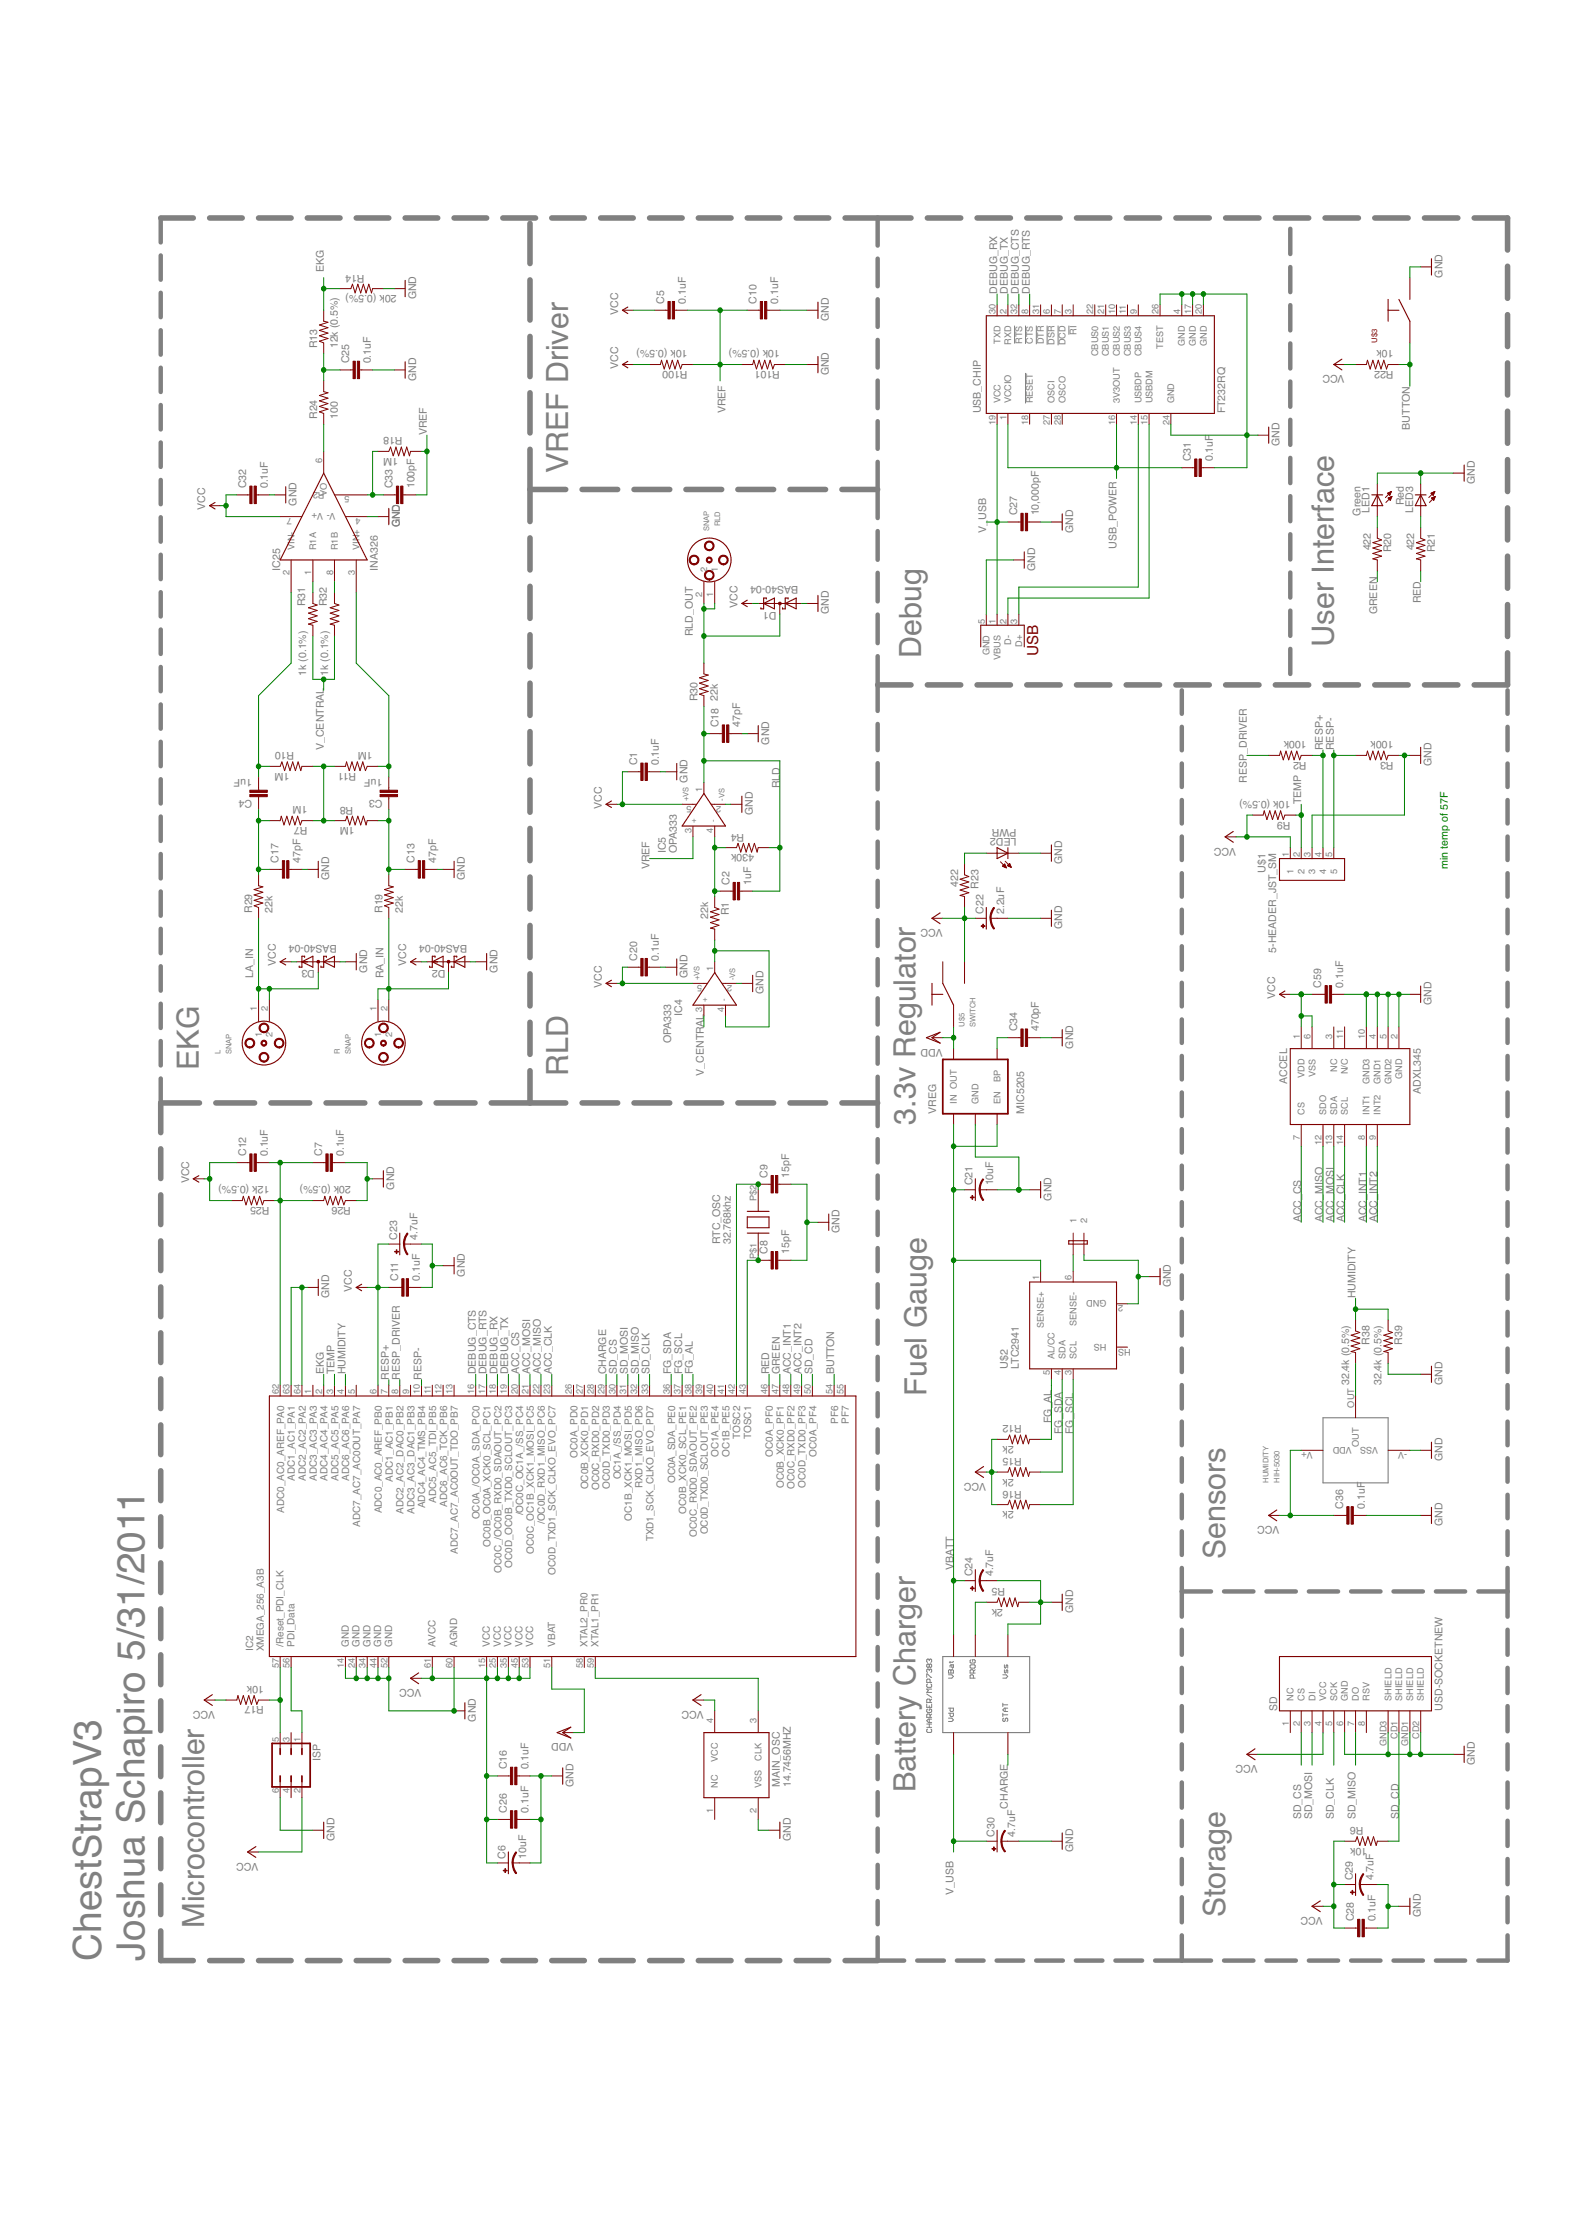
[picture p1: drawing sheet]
<svg xmlns="http://www.w3.org/2000/svg" width="210mm" height="297mm" viewBox="0 0 210 297" stroke-linecap="round" stroke-linejoin="round" font-family="sans-serif">
<defs><g id="words">
<g font-size="5.2" fill="#808080">
<text x="13.5" y="261.4" transform="rotate(-90 13.5 261.4)">ChestStrapV3</text>
<text x="19.3" y="261.4" transform="rotate(-90 19.3 261.4)">Joshua Schapiro 5/31/2011</text>
</g>
<g font-size="4.1" fill="#808080">
<text x="75.7" y="63.1" transform="rotate(-90 75.7 63.1)">VREF Driver</text>
<text x="122.8" y="87.7" transform="rotate(-90 122.8 87.7)">Debug</text>
<text x="177.8" y="86.2" transform="rotate(-90 177.8 86.2)">User Interface</text>
<text x="26.5" y="142.7" transform="rotate(-90 26.5 142.7)">EKG</text>
<text x="75.7" y="143.4" transform="rotate(-90 75.7 143.4)">RLD</text>
<text x="122" y="149.9" transform="rotate(-90 122 149.9)">3.3v Regulator</text>
<text x="123.5" y="186.1" transform="rotate(-90 123.5 186.1)">Fuel Gauge</text>
<text x="163.3" y="207.8" transform="rotate(-90 163.3 207.8)">Sensors</text>
<text x="122" y="239" transform="rotate(-90 122 239)">Battery Charger</text>
<text x="27.2" y="257" transform="rotate(-90 27.2 257)">Microcontroller</text>
<text x="163.3" y="255.6" transform="rotate(-90 163.3 255.6)">Storage</text>
</g>
<text font-size="2" fill="#800000" x="138.4" y="87.5" transform="rotate(-90 138.4 87.5)">USB</text>
<g font-size="1.4" fill="#808080">
<text x="43.1" y="36.3" transform="rotate(-90 43.1 36.3)">EKG</text>
<text x="48.6" y="36.6" transform="rotate(-180 48.6 36.6)">R14</text>
<text x="52.8" y="39.3" transform="rotate(-180 52.8 39.3)">20k (0.5%)</text>
<text x="55.4" y="39.9" transform="rotate(-90 55.4 39.9)">GND</text>
<text x="82.4" y="41.9" transform="rotate(-90 82.4 41.9)">VCC</text>
<text x="88.5" y="40.5" transform="rotate(-90 88.5 40.5)">C5</text>
<text x="91.4" y="40.5" transform="rotate(-90 91.4 40.5)">0.1uF</text>
<text x="100.8" y="40.5" transform="rotate(-90 100.8 40.5)">C10</text>
<text x="103.7" y="40.5" transform="rotate(-90 103.7 40.5)">0.1uF</text>
<text x="132.9" y="39.2" transform="rotate(-90 132.9 39.2)">DEBUG_RX</text>
<text x="134.3" y="39.2" transform="rotate(-90 134.3 39.2)">DEBUG_TX</text>
<text x="135.8" y="39.2" transform="rotate(-90 135.8 39.2)">DEBUG_CTS</text>
<text x="137.2" y="39.2" transform="rotate(-90 137.2 39.2)">DEBUG_RTS</text>
<text x="192.2" y="37" transform="rotate(-90 192.2 37)">GND</text>
<text x="42.3" y="46.4" transform="rotate(-90 42.3 46.4)">R13</text>
<text x="45" y="46.4" transform="rotate(-90 45 46.4)">12k (0.5%)</text>
<text x="91.6" y="46.7" transform="rotate(-180 91.6 46.7)">10k (0.5%)</text>
<text x="103.9" y="46.7" transform="rotate(-180 103.9 46.7)">10k (0.5%)</text>
<text x="110.4" y="42.8" transform="rotate(-90 110.4 42.8)">GND</text>
<text x="185.7" y="46.7" transform="rotate(-180 185.7 46.7)">10k</text>
<text x="46.5" y="48.5" transform="rotate(-90 46.5 48.5)">C25</text>
<text x="49.4" y="48.5" transform="rotate(-90 49.4 48.5)">0.1uF</text>
<text x="55.4" y="50.8" transform="rotate(-90 55.4 50.8)">GND</text>
<text x="82.4" y="49.2" transform="rotate(-90 82.4 49.2)">VCC</text>
<text x="91.6" y="49.5" transform="rotate(-180 91.6 49.5)">R100</text>
<text x="103.9" y="49.5" transform="rotate(-180 103.9 49.5)">R101</text>
<text x="110.4" y="50.1" transform="rotate(-90 110.4 50.1)">GND</text>
<text x="179.2" y="50.1" transform="rotate(-180 179.2 50.1)">VCC</text>
<text x="185.7" y="49.5" transform="rotate(-180 185.7 49.5)">R22</text>
<text x="42.3" y="55.8" transform="rotate(-90 42.3 55.8)">R24</text>
<text x="45" y="55.8" transform="rotate(-90 45 55.8)">100</text>
<text x="53.7" y="58.3" transform="rotate(-180 53.7 58.3)">R18</text>
<text x="56.9" y="58" transform="rotate(-90 56.9 58)">VREF</text>
<text x="96.7" y="55.1" transform="rotate(-90 96.7 55.1)">VREF</text>
<text x="130.7" y="55.1" transform="rotate(-90 130.7 55.1)">USB_CHIP</text>
<text x="163.3" y="55.1" transform="rotate(-90 163.3 55.1)">FT232RQ</text>
<text x="170.5" y="59.5" transform="rotate(-90 170.5 59.5)">GND</text>
<text x="187.9" y="57.3" transform="rotate(-90 187.9 57.3)">BUTTON</text>
<text x="32.8" y="65.1" transform="rotate(-90 32.8 65.1)">C32</text>
<text x="35.7" y="65.1" transform="rotate(-90 35.7 65.1)">0.1uF</text>
<text x="52.3" y="65.1" transform="rotate(-90 52.3 65.1)">C33</text>
<text x="53" y="61.1" transform="rotate(-180 53 61.1)">1M</text>
<text x="55.2" y="65.1" transform="rotate(-90 55.2 65.1)">100pF</text>
<text x="158.7" y="61.5" transform="rotate(-90 158.7 61.5)">C31</text>
<text x="161.6" y="61.5" transform="rotate(-90 161.6 61.5)">0.1uF</text>
<text x="196.6" y="64.5" transform="rotate(-90 196.6 64.5)">GND</text>
<text x="27.4" y="68" transform="rotate(-90 27.4 68)">VCC</text>
<text x="39.5" y="67.4" transform="rotate(-90 39.5 67.4)">GND</text>
<text x="53.3" y="70.3" transform="rotate(-90 53.3 70.3)">GND</text>
<text x="131.4" y="71" transform="rotate(-90 131.4 71)">V_USB</text>
<text x="135.6" y="68.7" transform="rotate(-90 135.6 68.7)">C27</text>
<text x="138.5" y="68.7" transform="rotate(-90 138.5 68.7)">10,000pF</text>
<text x="143" y="71" transform="rotate(-90 143 71)">GND</text>
<text x="181.3" y="68.8" transform="rotate(-90 181.3 68.8)">Green</text>
<text x="182.5" y="68.4" transform="rotate(-90 182.5 68.4)">LED1</text>
<text x="187.1" y="67.4" transform="rotate(-90 187.1 67.4)">Red</text>
<text x="188.3" y="68.4" transform="rotate(-90 188.3 68.4)">LED3</text>
<text x="37.3" y="76.1" transform="rotate(-90 37.3 76.1)">IC25</text>
<text x="50.4" y="76.1" transform="rotate(-90 50.4 76.1)">INA326</text>
<text x="138" y="76.1" transform="rotate(-90 138 76.1)">GND</text>
<text x="148.8" y="73.2" transform="rotate(-90 148.8 73.2)">USB_POWER</text>
<text x="182.7" y="73.4" transform="rotate(-90 182.7 73.4)">422</text>
<text x="185.4" y="73.6" transform="rotate(-90 185.4 73.6)">R20</text>
<text x="188.5" y="73.4" transform="rotate(-90 188.5 73.4)">422</text>
<text x="191.2" y="73.6" transform="rotate(-90 191.2 73.6)">R21</text>
<text x="40.7" y="80.8" transform="rotate(-90 40.7 80.8)">R31</text>
<text x="43.6" y="80.8" transform="rotate(-90 43.6 80.8)">R32</text>
<text x="98.3" y="81" transform="rotate(-90 98.3 81)">VCC</text>
<text x="103.5" y="81.6" transform="rotate(-180 103.5 81.6)">D1</text>
<text x="106.4" y="78.2" transform="rotate(-180 106.4 78.2)">BAS40-04</text>
<text x="110.4" y="81.9" transform="rotate(-90 110.4 81.9)">GND</text>
<text x="183.5" y="81.9" transform="rotate(-90 183.5 81.9)">GREEN</text>
<text x="189.3" y="80.5" transform="rotate(-90 189.3 80.5)">RED</text>
<text x="92.4" y="84.8" transform="rotate(-90 92.4 84.8)">RLD_OUT</text>
<text x="40.8" y="90.1" transform="rotate(-90 40.8 90.1)">1k (0.1%)</text>
<text x="43.7" y="90.1" transform="rotate(-90 43.7 90.1)">1k (0.1%)</text>
<text x="92.9" y="93.5" transform="rotate(-90 92.9 93.5)">R30</text>
<text x="95.7" y="93.5" transform="rotate(-90 95.7 93.5)">22k</text>
<text x="39.2" y="100.3" transform="rotate(-180 39.2 100.3)">R10</text>
<text x="43.1" y="100" transform="rotate(-90 43.1 100)">V_CENTRAL</text>
<text x="49.7" y="100.3" transform="rotate(-180 49.7 100.3)">1M</text>
<text x="95.8" y="97" transform="rotate(-90 95.8 97)">C18</text>
<text x="98.7" y="97" transform="rotate(-90 98.7 97)">47pF</text>
<text x="102.5" y="99.3" transform="rotate(-90 102.5 99.3)">GND</text>
<text x="174.1" y="98.8" transform="rotate(-180 174.1 98.8)">100k</text>
<text x="174.1" y="101.6" transform="rotate(-180 174.1 101.6)">R2</text>
<text x="176.3" y="100" transform="rotate(-90 176.3 100)">RESP+</text>
<text x="177.8" y="100" transform="rotate(-90 177.8 100)">RESP-</text>
<text x="185.7" y="98.8" transform="rotate(-180 185.7 98.8)">100k</text>
<text x="185.7" y="101.6" transform="rotate(-180 185.7 101.6)">R3</text>
<text x="33.6" y="103.8" transform="rotate(-180 33.6 103.8)">1uF</text>
<text x="33.6" y="106.7" transform="rotate(-180 33.6 106.7)">C4</text>
<text x="38.6" y="103" transform="rotate(-180 38.6 103)">1M</text>
<text x="41" y="107.5" transform="rotate(-180 41 107.5)">1M</text>
<text x="47.1" y="107.5" transform="rotate(-180 47.1 107.5)">R8</text>
<text x="47.5" y="103" transform="rotate(-180 47.5 103)">R11</text>
<text x="51" y="103.8" transform="rotate(-180 51 103.8)">1uF</text>
<text x="51" y="106.7" transform="rotate(-180 51 106.7)">C3</text>
<text x="80.2" y="107.8" transform="rotate(-90 80.2 107.8)">VCC</text>
<text x="84.9" y="102" transform="rotate(-90 84.9 102)">C1</text>
<text x="87.8" y="102" transform="rotate(-90 87.8 102)">0.1uF</text>
<text x="91.6" y="104.3" transform="rotate(-90 91.6 104.3)">GND</text>
<text x="103.9" y="105.1" transform="rotate(-90 103.9 105.1)">RLD</text>
<text x="166.2" y="104.3" transform="rotate(-90 166.2 104.3)">RESP_DRIVER</text>
<text x="172" y="106.8" transform="rotate(-180 172 106.8)">10k (0.5%)</text>
<text x="173.4" y="107.2" transform="rotate(-90 173.4 107.2)">TEMP</text>
<text x="190.8" y="102.2" transform="rotate(-90 190.8 102.2)">GND</text>
<text x="41" y="110.3" transform="rotate(-180 41 110.3)">R7</text>
<text x="47.3" y="110.3" transform="rotate(-180 47.3 110.3)">1M</text>
<text x="88.7" y="113.7" transform="rotate(-90 88.7 113.7)">IC5</text>
<text x="90.2" y="113.7" transform="rotate(-90 90.2 113.7)">OPA333</text>
<text x="99.2" y="111.1" transform="rotate(-180 99.2 111.1)">R4</text>
<text x="100.3" y="108.7" transform="rotate(-90 100.3 108.7)">GND</text>
<text x="100.5" y="113.9" transform="rotate(-180 100.5 113.9)">430k</text>
<text x="135.5" y="110.5" transform="rotate(-180 135.5 110.5)">PWR</text>
<text x="135.5" y="111.7" transform="rotate(-180 135.5 111.7)">LED2</text>
<text x="164.7" y="113" transform="rotate(-180 164.7 113)">VCC</text>
<text x="172" y="109.5" transform="rotate(-180 172 109.5)">R9</text>
<text x="37.1" y="115" transform="rotate(-90 37.1 115)">C17</text>
<text x="40" y="115" transform="rotate(-90 40 115)">47pF</text>
<text x="43.9" y="117.4" transform="rotate(-90 43.9 117.4)">GND</text>
<text x="55.2" y="115" transform="rotate(-90 55.2 115)">C13</text>
<text x="58.1" y="115" transform="rotate(-90 58.1 115)">47pF</text>
<text x="62" y="117.4" transform="rotate(-90 62 117.4)">GND</text>
<text x="86.6" y="115.9" transform="rotate(-90 86.6 115.9)">VREF</text>
<text x="97.2" y="117.9" transform="rotate(-90 97.2 117.9)">C2</text>
<text x="100.1" y="117.9" transform="rotate(-90 100.1 117.9)">1uF</text>
<text x="127.7" y="118.3" transform="rotate(-90 127.7 118.3)">422</text>
<text x="130.4" y="118.5" transform="rotate(-90 130.4 118.5)">R23</text>
<text x="141.6" y="115.2" transform="rotate(-90 141.6 115.2)">GND</text>
<text x="168.6" y="116.3" transform="rotate(-90 168.6 116.3)">U$1</text>
<text x="33.6" y="121.7" transform="rotate(-90 33.6 121.7)">R29</text>
<text x="36.3" y="121.7" transform="rotate(-90 36.3 121.7)">22k</text>
<text x="44.9" y="126" transform="rotate(-180 44.9 126)">BAS40-04</text>
<text x="51" y="121.7" transform="rotate(-90 51 121.7)">R19</text>
<text x="53.7" y="121.7" transform="rotate(-90 53.7 121.7)">22k</text>
<text x="62.2" y="126" transform="rotate(-180 62.2 126)">BAS40-04</text>
<text x="94.4" y="122.5" transform="rotate(-90 94.4 122.5)">22k</text>
<text x="97.1" y="122" transform="rotate(-90 97.1 122)">R1</text>
<text x="125.6" y="123.9" transform="rotate(-180 125.6 123.9)">VCC</text>
<text x="131.1" y="121.8" transform="rotate(-90 131.1 121.8)">C22</text>
<text x="133.8" y="121.8" transform="rotate(-90 133.8 121.8)">2.2uF</text>
<text x="141.6" y="123.9" transform="rotate(-90 141.6 123.9)">GND</text>
<text x="33.7" y="130.4" transform="rotate(-90 33.7 130.4)">LA_IN</text>
<text x="36.8" y="128.8" transform="rotate(-90 36.8 128.8)">VCC</text>
<text x="42" y="129.4" transform="rotate(-180 42 129.4)">D3</text>
<text x="48.9" y="129.7" transform="rotate(-90 48.9 129.7)">GND</text>
<text x="51.1" y="130.4" transform="rotate(-90 51.1 130.4)">RA_IN</text>
<text x="54.1" y="128.8" transform="rotate(-90 54.1 128.8)">VCC</text>
<text x="59.4" y="129.4" transform="rotate(-180 59.4 129.4)">D2</text>
<text x="66.3" y="129.7" transform="rotate(-90 66.3 129.7)">GND</text>
<text x="80.2" y="131.7" transform="rotate(-90 80.2 131.7)">VCC</text>
<text x="84.9" y="128.1" transform="rotate(-90 84.9 128.1)">C20</text>
<text x="87.8" y="128.1" transform="rotate(-90 87.8 128.1)">0.1uF</text>
<text x="91.6" y="130.4" transform="rotate(-90 91.6 130.4)">GND</text>
<text x="170.1" y="127" transform="rotate(-90 170.1 127)">5-HEADER_JST_SM</text>
<text x="176.1" y="131.7" transform="rotate(-90 176.1 131.7)">C59</text>
<text x="179" y="131.7" transform="rotate(-90 179 131.7)">0.1uF</text>
<text x="90.9" y="135.5" transform="rotate(-90 90.9 135.5)">IC4</text>
<text x="101.8" y="132.6" transform="rotate(-90 101.8 132.6)">GND</text>
<text x="135.6" y="137.5" transform="rotate(-90 135.6 137.5)">C34</text>
<text x="138.5" y="137.5" transform="rotate(-90 138.5 137.5)">470pF</text>
<text x="169.9" y="133.1" transform="rotate(-90 169.9 133.1)">VCC</text>
<text x="190.8" y="134" transform="rotate(-90 190.8 134)">GND</text>
<text x="89.5" y="139.1" transform="rotate(-90 89.5 139.1)">OPA333</text>
<text x="93.8" y="143.4" transform="rotate(-90 93.8 143.4)">V_CENTRAL</text>
<text x="125.6" y="139.8" transform="rotate(-180 125.6 139.8)">VDD</text>
<text x="143" y="139.8" transform="rotate(-90 143 139.8)">GND</text>
<text x="124.8" y="148.5" transform="rotate(-90 124.8 148.5)">VREG</text>
<text x="136.5" y="148.5" transform="rotate(-90 136.5 148.5)">MIC5205</text>
<text x="171.5" y="144.5" transform="rotate(-90 171.5 144.5)">ACCEL</text>
<text x="189.3" y="145.8" transform="rotate(-90 189.3 145.8)">ADXL345</text>
<text x="32.8" y="154.1" transform="rotate(-90 32.8 154.1)">C12</text>
<text x="35.7" y="154.1" transform="rotate(-90 35.7 154.1)">0.1uF</text>
<text x="42.9" y="154.1" transform="rotate(-90 42.9 154.1)">C7</text>
<text x="45.8" y="154.1" transform="rotate(-90 45.8 154.1)">0.1uF</text>
<text x="25.2" y="157.7" transform="rotate(-90 25.2 157.7)">VCC</text>
<text x="35.9" y="158.2" transform="rotate(-180 35.9 158.2)">12k (0.5%)</text>
<text x="35.9" y="160.9" transform="rotate(-180 35.9 160.9)">R25</text>
<text x="46.8" y="158.2" transform="rotate(-180 46.8 158.2)">20k (0.5%)</text>
<text x="46.8" y="160.9" transform="rotate(-180 46.8 160.9)">R26</text>
<text x="52.5" y="158.6" transform="rotate(-90 52.5 158.6)">GND</text>
<text x="102.3" y="157" transform="rotate(-90 102.3 157)">C9</text>
<text x="105.2" y="157" transform="rotate(-90 105.2 157)">15pF</text>
<text x="129.6" y="158" transform="rotate(-90 129.6 158)">C21</text>
<text x="132.4" y="158" transform="rotate(-90 132.4 158)">10uF</text>
<text x="140.1" y="160.1" transform="rotate(-90 140.1 160.1)">GND</text>
<text x="52.9" y="165.3" transform="rotate(-90 52.9 165.3)">C23</text>
<text x="55.7" y="165.3" transform="rotate(-90 55.7 165.3)">4.7uF</text>
<text x="96" y="165.9" transform="rotate(-90 96 165.9)">RTC_OSC</text>
<text x="97.4" y="165.9" transform="rotate(-90 97.4 165.9)">32.768khz</text>
<text x="102.3" y="167.2" transform="rotate(-90 102.3 167.2)">C8</text>
<text x="105.2" y="167.2" transform="rotate(-90 105.2 167.2)">15pF</text>
<text x="111.9" y="164.4" transform="rotate(-90 111.9 164.4)">GND</text>
<text x="173.4" y="163" transform="rotate(-90 173.4 163)">ACC_CS</text>
<text x="176.3" y="163" transform="rotate(-90 176.3 163)">ACC_MISO</text>
<text x="177.8" y="163" transform="rotate(-90 177.8 163)">ACC_MOSI</text>
<text x="179.2" y="163" transform="rotate(-90 179.2 163)">ACC_CLK</text>
<text x="182.1" y="163" transform="rotate(-90 182.1 163)">ACC_INT1</text>
<text x="183.5" y="163" transform="rotate(-90 183.5 163)">ACC_INT2</text>
<text x="43.9" y="173.1" transform="rotate(-90 43.9 173.1)">GND</text>
<text x="46.9" y="172.2" transform="rotate(-90 46.9 172.2)">VCC</text>
<text x="53.1" y="170.8" transform="rotate(-90 53.1 170.8)">C11</text>
<text x="55.9" y="170.8" transform="rotate(-90 55.9 170.8)">0.1uF</text>
<text x="62" y="170.2" transform="rotate(-90 62 170.2)">GND</text>
<text x="156" y="171.6" transform="rotate(-90 156 171.6)">GND</text>
<text x="180.7" y="173.1" transform="rotate(-90 180.7 173.1)">HUMIDITY</text>
<text x="182.5" y="179.3" transform="rotate(-90 182.5 179.3)">R38</text>
<text x="186.9" y="179.3" transform="rotate(-90 186.9 179.3)">R39</text>
<text x="43.1" y="183.2" transform="rotate(-90 43.1 183.2)">EKG</text>
<text x="44.6" y="183.2" transform="rotate(-90 44.6 183.2)">TEMP</text>
<text x="46" y="183.2" transform="rotate(-90 46 183.2)">HUMIDITY</text>
<text x="51.8" y="183.9" transform="rotate(-90 51.8 183.9)">RESP+</text>
<text x="53.3" y="183.9" transform="rotate(-90 53.3 183.9)">RESP_DRIVER</text>
<text x="56.2" y="183.9" transform="rotate(-90 56.2 183.9)">RESP-</text>
<text x="63.4" y="183.2" transform="rotate(-90 63.4 183.2)">DEBUG_CTS</text>
<text x="64.9" y="183.2" transform="rotate(-90 64.9 183.2)">DEBUG_RTS</text>
<text x="66.3" y="183.2" transform="rotate(-90 66.3 183.2)">DEBUG_RX</text>
<text x="67.7" y="183.2" transform="rotate(-90 67.7 183.2)">DEBUG_TX</text>
<text x="69.2" y="183.2" transform="rotate(-90 69.2 183.2)">ACC_CS</text>
<text x="70.6" y="183.2" transform="rotate(-90 70.6 183.2)">ACC_MOSI</text>
<text x="72.1" y="183.2" transform="rotate(-90 72.1 183.2)">ACC_MISO</text>
<text x="73.5" y="183.2" transform="rotate(-90 73.5 183.2)">ACC_CLK</text>
<text x="80.8" y="183.2" transform="rotate(-90 80.8 183.2)">CHARGE</text>
<text x="82.2" y="183.2" transform="rotate(-90 82.2 183.2)">SD_CS</text>
<text x="83.7" y="183.2" transform="rotate(-90 83.7 183.2)">SD_MOSI</text>
<text x="85.1" y="183.2" transform="rotate(-90 85.1 183.2)">SD_MISO</text>
<text x="86.6" y="183.2" transform="rotate(-90 86.6 183.2)">SD_CLK</text>
<text x="89.5" y="183.2" transform="rotate(-90 89.5 183.2)">FG_SDA</text>
<text x="90.9" y="183.2" transform="rotate(-90 90.9 183.2)">FG_SCL</text>
<text x="92.4" y="183.2" transform="rotate(-90 92.4 183.2)">FG_AL</text>
<text x="102.5" y="183.2" transform="rotate(-90 102.5 183.2)">RED</text>
<text x="103.9" y="183.2" transform="rotate(-90 103.9 183.2)">GREEN</text>
<text x="105.4" y="183.2" transform="rotate(-90 105.4 183.2)">ACC_INT1</text>
<text x="106.8" y="183.2" transform="rotate(-90 106.8 183.2)">ACC_INT2</text>
<text x="108.3" y="183.2" transform="rotate(-90 108.3 183.2)">SD_CD</text>
<text x="111.2" y="183.2" transform="rotate(-90 111.2 183.2)">BUTTON</text>
<text x="134.3" y="182.5" transform="rotate(-90 134.3 182.5)">U$2</text>
<text x="135.8" y="182.5" transform="rotate(-90 135.8 182.5)">LTC2941</text>
<text x="179.8" y="184.7" transform="rotate(-90 179.8 184.7)">32.4k (0.5%)</text>
<text x="184.1" y="184.7" transform="rotate(-90 184.1 184.7)">32.4k (0.5%)</text>
<text x="192.2" y="184.7" transform="rotate(-90 192.2 184.7)">GND</text>
<text x="136.2" y="190" transform="rotate(-180 136.2 190)">R12</text>
<text x="140.1" y="189.7" transform="rotate(-90 140.1 189.7)">FG_AL</text>
<text x="141.6" y="191.2" transform="rotate(-90 141.6 191.2)">FG_SDA</text>
<text x="143" y="191.2" transform="rotate(-90 143 191.2)">FG_SCL</text>
<text x="131.4" y="197.7" transform="rotate(-180 131.4 197.7)">VCC</text>
<text x="135.1" y="192.8" transform="rotate(-180 135.1 192.8)">2k</text>
<text x="135.1" y="197.1" transform="rotate(-180 135.1 197.1)">2k</text>
<text x="136.2" y="194.4" transform="rotate(-180 136.2 194.4)">R15</text>
<text x="192.2" y="194.8" transform="rotate(-90 192.2 194.8)">GND</text>
<text x="135.1" y="201.5" transform="rotate(-180 135.1 201.5)">2k</text>
<text x="136.2" y="198.7" transform="rotate(-180 136.2 198.7)">R16</text>
<text x="170.5" y="203.5" transform="rotate(-180 170.5 203.5)">VCC</text>
<text x="179" y="201.2" transform="rotate(-90 179 201.2)">C36</text>
<text x="181.9" y="201.2" transform="rotate(-90 181.9 201.2)">0.1uF</text>
<text x="192.2" y="203.5" transform="rotate(-90 192.2 203.5)">GND</text>
<text x="127.1" y="209.3" transform="rotate(-90 127.1 209.3)">VBATT</text>
<text x="129.6" y="210.1" transform="rotate(-90 129.6 210.1)">C24</text>
<text x="132.4" y="210.1" transform="rotate(-90 132.4 210.1)">4.7uF</text>
<text x="133.7" y="214.5" transform="rotate(-180 133.7 214.5)">2k</text>
<text x="133.9" y="211.7" transform="rotate(-180 133.9 211.7)">R5</text>
<text x="143" y="215.1" transform="rotate(-90 143 215.1)">GND</text>
<text x="35.2" y="224.8" transform="rotate(-180 35.2 224.8)">10k</text>
<text x="35.2" y="227.5" transform="rotate(-180 35.2 227.5)">R17</text>
<text x="56.2" y="225.2" transform="rotate(-180 56.2 225.2)">VCC</text>
<text x="28.7" y="228.1" transform="rotate(-180 28.7 228.1)">VCC</text>
<text x="63.4" y="229.5" transform="rotate(-90 63.4 229.5)">GND</text>
<text x="76.4" y="232.4" transform="rotate(-180 76.4 232.4)">VDD</text>
<text x="93.8" y="228.1" transform="rotate(-180 93.8 228.1)">VCC</text>
<text x="170.2" y="228.1" transform="rotate(-90 170.2 228.1)">SD</text>
<text x="192.2" y="228.1" transform="rotate(-90 192.2 228.1)">USD-SOCKETNEW</text>
<text x="42.7" y="234.7" transform="rotate(-90 42.7 234.7)">ISP</text>
<text x="67.5" y="235.9" transform="rotate(-90 67.5 235.9)">C16</text>
<text x="70.4" y="235.9" transform="rotate(-90 70.4 235.9)">0.1uF</text>
<text x="76.4" y="238.2" transform="rotate(-90 76.4 238.2)">GND</text>
<text x="103.9" y="238.2" transform="rotate(-90 103.9 238.2)">MAIN_OSC</text>
<text x="105.4" y="238.2" transform="rotate(-90 105.4 238.2)">14.7456MHZ</text>
<text x="167.6" y="235.3" transform="rotate(-180 167.6 235.3)">VCC</text>
<text x="196.6" y="235.3" transform="rotate(-90 196.6 235.3)">GND</text>
<text x="44.6" y="245.5" transform="rotate(-90 44.6 245.5)">GND</text>
<text x="67.5" y="241.7" transform="rotate(-90 67.5 241.7)">C26</text>
<text x="70.4" y="241.7" transform="rotate(-90 70.4 241.7)">0.1uF</text>
<text x="105.4" y="245.5" transform="rotate(-90 105.4 245.5)">GND</text>
<text x="132.5" y="244.9" transform="rotate(-90 132.5 244.9)">C30</text>
<text x="134.3" y="241.1" transform="rotate(-90 134.3 241.1)">CHARGE</text>
<text x="135.3" y="244.9" transform="rotate(-90 135.3 244.9)">4.7uF</text>
<text x="173.4" y="242.6" transform="rotate(-90 173.4 242.6)">SD_CS</text>
<text x="174.9" y="242.6" transform="rotate(-90 174.9 242.6)">SD_MOSI</text>
<text x="177.8" y="242.6" transform="rotate(-90 177.8 242.6)">SD_CLK</text>
<text x="180.7" y="242.6" transform="rotate(-90 180.7 242.6)">SD_MISO</text>
<text x="181.7" y="243.6" transform="rotate(-180 181.7 243.6)">R6</text>
<text x="186.4" y="242.6" transform="rotate(-90 186.4 242.6)">SD_CD</text>
<text x="34.5" y="248.4" transform="rotate(-180 34.5 248.4)">VCC</text>
<text x="67.4" y="247.8" transform="rotate(-90 67.4 247.8)">C6</text>
<text x="70.1" y="247.8" transform="rotate(-90 70.1 247.8)">10uF</text>
<text x="143" y="246.9" transform="rotate(-90 143 246.9)">GND</text>
<text x="180.3" y="250.7" transform="rotate(-90 180.3 250.7)">C29</text>
<text x="182.2" y="246.3" transform="rotate(-180 182.2 246.3)">10k</text>
<text x="183" y="250.7" transform="rotate(-90 183 250.7)">4.7uF</text>
<text x="127.1" y="252.7" transform="rotate(-90 127.1 252.7)">V_USB</text>
<text x="176.3" y="255.6" transform="rotate(-180 176.3 255.6)">VCC</text>
<text x="180.4" y="256.2" transform="rotate(-90 180.4 256.2)">C28</text>
<text x="183.3" y="256.2" transform="rotate(-90 183.3 256.2)">0.1uF</text>
<text x="189.3" y="255.6" transform="rotate(-90 189.3 255.6)">GND</text>
</g>
<text font-size="1.4" fill="#008000" x="193" y="115.9" transform="rotate(-90 193 115.9)">min temp of 57F</text>
<g font-size="1.3" fill="#808080">
<text x="98.7" y="191.8" transform="rotate(-90 98.7 191.8)">TOSC2</text>
<text x="100.1" y="191.8" transform="rotate(-90 100.1 191.8)">TOSC1</text>
<text x="111.7" y="189.8" transform="rotate(-90 111.7 189.8)">PF6</text>
<text x="113.1" y="189.8" transform="rotate(-90 113.1 189.8)">PF7</text>
<text x="39.3" y="197.4" transform="rotate(-90 39.3 197.4)">ADC1_AC1_PA1</text>
<text x="40.8" y="197.4" transform="rotate(-90 40.8 197.4)">ADC2_AC2_PA2</text>
<text x="42.2" y="197.4" transform="rotate(-90 42.2 197.4)">ADC3_AC3_PA3</text>
<text x="43.7" y="197.4" transform="rotate(-90 43.7 197.4)">ADC4_AC4_PA4</text>
<text x="45.1" y="197.4" transform="rotate(-90 45.1 197.4)">ADC5_AC5_PA5</text>
<text x="46.6" y="197.4" transform="rotate(-90 46.6 197.4)">ADC6_AC6_PA6</text>
<text x="52.3" y="197.5" transform="rotate(-90 52.3 197.5)">ADC1_AC1_PB1</text>
<text x="76.9" y="194.3" transform="rotate(-90 76.9 194.3)">OC0A_PD0</text>
<text x="82.7" y="197.2" transform="rotate(-90 82.7 197.2)">OC1A_/SS_PD4</text>
<text x="90" y="197.7" transform="rotate(-90 90 197.7)">OC0A_SDA_PE0</text>
<text x="95.8" y="194.3" transform="rotate(-90 95.8 194.3)">OC1A_PE4</text>
<text x="97.2" y="194.3" transform="rotate(-90 97.2 194.3)">OC1B_PE5</text>
<text x="103" y="194.2" transform="rotate(-90 103 194.2)">OC0A_PF0</text>
<text x="108.8" y="194.2" transform="rotate(-90 108.8 194.2)">OC0A_PF4</text>
<text x="37.9" y="201.7" transform="rotate(-90 37.9 201.7)">ADC0_AC0_AREF_PA0</text>
<text x="48" y="203.5" transform="rotate(-90 48 203.5)">ADC7_AC7_AC0OUT_PA7</text>
<text x="50.9" y="201.8" transform="rotate(-90 50.9 201.8)">ADC0_AC0_AREF_PB0</text>
<text x="53.8" y="201.8" transform="rotate(-90 53.8 201.8)">ADC2_AC2_DAC0_PB2</text>
<text x="55.2" y="201.8" transform="rotate(-90 55.2 201.8)">ADC3_AC3_DAC1_PB3</text>
<text x="56.7" y="201.1" transform="rotate(-90 56.7 201.1)">ADC4_AC4_TMS_PB4</text>
<text x="58.1" y="200.4" transform="rotate(-90 58.1 200.4)">ADC5_AC5_TDI_PB5</text>
<text x="59.6" y="200.9" transform="rotate(-90 59.6 200.9)">ADC6_AC6_TCK_PB6</text>
<text x="63.9" y="202.6" transform="rotate(-90 63.9 202.6)">OC0A_/OC0A_SDA_PC0</text>
<text x="69.7" y="202" transform="rotate(-90 69.7 202)">/OC0C_OC1A_/SS_PC4</text>
<text x="72.6" y="203.2" transform="rotate(-90 72.6 203.2)">/OC0D_RXD1_MISO_PC6</text>
<text x="78.4" y="198.6" transform="rotate(-90 78.4 198.6)">OC0B_XCK0_PD1</text>
<text x="79.8" y="198.7" transform="rotate(-90 79.8 198.7)">OC0C_RXD0_PD2</text>
<text x="81.3" y="198.5" transform="rotate(-90 81.3 198.5)">OC0D_TXD0_PD3</text>
<text x="84.2" y="202.7" transform="rotate(-90 84.2 202.7)">OC1B_XCK1_MOSI_PD5</text>
<text x="85.6" y="198.4" transform="rotate(-90 85.6 198.4)">RXD1_MISO_PD6</text>
<text x="91.4" y="201.8" transform="rotate(-90 91.4 201.8)">OC0B_XCK0_SCL_PE1</text>
<text x="104.5" y="198.4" transform="rotate(-90 104.5 198.4)">OC0B_XCK0_PF1</text>
<text x="105.9" y="198.5" transform="rotate(-90 105.9 198.5)">OC0C_RXD0_PF2</text>
<text x="107.3" y="198.4" transform="rotate(-90 107.3 198.4)">OC0D_TXD0_PF3</text>
<text x="61" y="207.2" transform="rotate(-90 61 207.2)">ADC7_AC7_AC0OUT_TDO_PB7</text>
<text x="65.4" y="206.2" transform="rotate(-90 65.4 206.2)">OC0B_OC0A_XCK0_SCL_PC1</text>
<text x="66.8" y="209.7" transform="rotate(-90 66.8 209.7)">OC0C_/OC0B_RXD0_SDAOUT_PC2</text>
<text x="68.3" y="209" transform="rotate(-90 68.3 209)">OC0D_OC0B_TXD0_SCLOUT_PC3</text>
<text x="71.2" y="207.1" transform="rotate(-90 71.2 207.1)">OC0C_OC1B_XCK1_MOSI_PC5</text>
<text x="74.1" y="209.9" transform="rotate(-90 74.1 209.9)">OC0D_TXD1_SCK_CLKO_EVO_PC7</text>
<text x="87.1" y="205.5" transform="rotate(-90 87.1 205.5)">TXD1_SCK_CLKO_EVO_PD7</text>
<text x="92.9" y="204.9" transform="rotate(-90 92.9 204.9)">OC0C_RXD0_SDAOUT_PE2</text>
<text x="94.3" y="204.6" transform="rotate(-90 94.3 204.6)">OC0D_TXD0_SCLOUT_PE3</text>
<text x="33.7" y="220.1" transform="rotate(-90 33.7 220.1)">IC2</text>
<text x="35.2" y="220.1" transform="rotate(-90 35.2 220.1)">XMEGA_256_A3B</text>
<text x="37.8" y="219.6" transform="rotate(-90 37.8 219.6)">/Reset_PDI_CLK</text>
<text x="39.2" y="219.6" transform="rotate(-90 39.2 219.6)">PDI_Data</text>
<text x="46.5" y="219.6" transform="rotate(-90 46.5 219.6)">GND</text>
<text x="47.9" y="219.6" transform="rotate(-90 47.9 219.6)">GND</text>
<text x="49.4" y="219.6" transform="rotate(-90 49.4 219.6)">GND</text>
<text x="50.8" y="219.6" transform="rotate(-90 50.8 219.6)">GND</text>
<text x="52.3" y="219.6" transform="rotate(-90 52.3 219.6)">GND</text>
<text x="58" y="219.6" transform="rotate(-90 58 219.6)">AVCC</text>
<text x="60.9" y="219.6" transform="rotate(-90 60.9 219.6)">AGND</text>
<text x="65.3" y="219.6" transform="rotate(-90 65.3 219.6)">VCC</text>
<text x="66.7" y="219.6" transform="rotate(-90 66.7 219.6)">VCC</text>
<text x="68.2" y="219.6" transform="rotate(-90 68.2 219.6)">VCC</text>
<text x="69.6" y="219.6" transform="rotate(-90 69.6 219.6)">VCC</text>
<text x="71.1" y="219.6" transform="rotate(-90 71.1 219.6)">VCC</text>
<text x="74" y="219.6" transform="rotate(-90 74 219.6)">VBAT</text>
<text x="78.3" y="219.6" transform="rotate(-90 78.3 219.6)">XTAL2_PR0</text>
<text x="79.8" y="219.6" transform="rotate(-90 79.8 219.6)">XTAL1_PR1</text>
</g>
<g font-size="1.2" fill="#808080">
<text x="132.7" y="41.9" transform="rotate(-90 132.7 41.9)">30</text>
<text x="134.1" y="41.9" transform="rotate(-90 134.1 41.9)">2</text>
<text x="135.6" y="41.9" transform="rotate(-90 135.6 41.9)">32</text>
<text x="137" y="41.9" transform="rotate(-90 137 41.9)">8</text>
<text x="138.5" y="41.9" transform="rotate(-90 138.5 41.9)">31</text>
<text x="139.9" y="41.9" transform="rotate(-90 139.9 41.9)">6</text>
<text x="141.4" y="41.9" transform="rotate(-90 141.4 41.9)">7</text>
<text x="142.8" y="41.9" transform="rotate(-90 142.8 41.9)">3</text>
<text x="145.7" y="41.9" transform="rotate(-90 145.7 41.9)">22</text>
<text x="147.2" y="41.9" transform="rotate(-90 147.2 41.9)">21</text>
<text x="148.6" y="41.9" transform="rotate(-90 148.6 41.9)">10</text>
<text x="150.1" y="41.9" transform="rotate(-90 150.1 41.9)">11</text>
<text x="151.5" y="41.9" transform="rotate(-90 151.5 41.9)">9</text>
<text x="154.4" y="41.9" transform="rotate(-90 154.4 41.9)">26</text>
<text x="157.3" y="41.9" transform="rotate(-90 157.3 41.9)">4</text>
<text x="158.7" y="41.9" transform="rotate(-90 158.7 41.9)">17</text>
<text x="160.2" y="41.9" transform="rotate(-90 160.2 41.9)">20</text>
<text x="133.3" y="45.8" transform="rotate(-90 133.3 45.8)">TXD</text>
<text x="134.8" y="46" transform="rotate(-90 134.8 46)">RXD</text>
<text x="136.2" y="45.8" transform="rotate(-90 136.2 45.8)">RTS</text>
<text x="137.7" y="45.9" transform="rotate(-90 137.7 45.9)">CTS</text>
<text x="139.1" y="45.9" transform="rotate(-90 139.1 45.9)">DTR</text>
<text x="140.6" y="46" transform="rotate(-90 140.6 46)">DSR</text>
<text x="142" y="46" transform="rotate(-90 142 46)">DCD</text>
<text x="143.5" y="44.6" transform="rotate(-90 143.5 44.6)">RI</text>
<text x="146.3" y="47.5" transform="rotate(-90 146.3 47.5)">CBUS0</text>
<text x="147.8" y="47.5" transform="rotate(-90 147.8 47.5)">CBUS1</text>
<text x="149.2" y="47.5" transform="rotate(-90 149.2 47.5)">CBUS2</text>
<text x="150.7" y="47.5" transform="rotate(-90 150.7 47.5)">CBUS3</text>
<text x="152.1" y="47.5" transform="rotate(-90 152.1 47.5)">CBUS4</text>
<text x="155" y="46.5" transform="rotate(-90 155 46.5)">TEST</text>
<text x="157.9" y="46.1" transform="rotate(-90 157.9 46.1)">GND</text>
<text x="159.4" y="46.1" transform="rotate(-90 159.4 46.1)">GND</text>
<text x="160.8" y="46.1" transform="rotate(-90 160.8 46.1)">GND</text>
<text x="133.3" y="53.8" transform="rotate(-90 133.3 53.8)">VCC</text>
<text x="134.8" y="53.8" transform="rotate(-90 134.8 53.8)">VCCIO</text>
<text x="137.7" y="53.8" transform="rotate(-90 137.7 53.8)">RESET</text>
<text x="140.6" y="53.8" transform="rotate(-90 140.6 53.8)">OSCI</text>
<text x="142" y="53.8" transform="rotate(-90 142 53.8)">OSCO</text>
<text x="149.2" y="53.8" transform="rotate(-90 149.2 53.8)">3V3OUT</text>
<text x="152.1" y="53.8" transform="rotate(-90 152.1 53.8)">USBDP</text>
<text x="153.6" y="53.8" transform="rotate(-90 153.6 53.8)">USBDM</text>
<text x="156.5" y="53.8" transform="rotate(-90 156.5 53.8)">GND</text>
<text x="132.7" y="56.7" transform="rotate(-90 132.7 56.7)">19</text>
<text x="134.1" y="56" transform="rotate(-90 134.1 56)">1</text>
<text x="137" y="56.7" transform="rotate(-90 137 56.7)">18</text>
<text x="139.9" y="56.7" transform="rotate(-90 139.9 56.7)">27</text>
<text x="141.4" y="56.7" transform="rotate(-90 141.4 56.7)">28</text>
<text x="148.6" y="56.7" transform="rotate(-90 148.6 56.7)">16</text>
<text x="151.5" y="56.7" transform="rotate(-90 151.5 56.7)">14</text>
<text x="152.9" y="56.7" transform="rotate(-90 152.9 56.7)">15</text>
<text x="155.8" y="56.7" transform="rotate(-90 155.8 56.7)">24</text>
<text x="42.9" y="61.7" transform="rotate(-90 42.9 61.7)">6</text>
<text x="43.3" y="65.5" transform="rotate(-180 43.3 65.5)">R2</text>
<text x="38.9" y="69.1" transform="rotate(-180 38.9 69.1)">7</text>
<text x="43.6" y="66.2" transform="rotate(-90 43.6 66.2)">VO</text>
<text x="44.7" y="68.4" transform="rotate(-180 44.7 68.4)">V- V+</text>
<text x="46.6" y="66.2" transform="rotate(-180 46.6 66.2)">5</text>
<text x="48" y="69.1" transform="rotate(-180 48 69.1)">4</text>
<text x="38.6" y="76.7" transform="rotate(-90 38.6 76.7)">2</text>
<text x="39.2" y="73.3" transform="rotate(-90 39.2 73.3)">VIN-</text>
<text x="41.5" y="76.7" transform="rotate(-90 41.5 76.7)">1</text>
<text x="42.1" y="73.3" transform="rotate(-90 42.1 73.3)">R1A</text>
<text x="44.4" y="76.7" transform="rotate(-90 44.4 76.7)">8</text>
<text x="45" y="73.3" transform="rotate(-90 45 73.3)">R1B</text>
<text x="47.3" y="76.7" transform="rotate(-90 47.3 76.7)">3</text>
<text x="47.9" y="73.3" transform="rotate(-90 47.9 73.3)">VIN+</text>
<text x="94.2" y="76.2" transform="rotate(-90 94.2 76.2)">2</text>
<text x="95.7" y="76.2" transform="rotate(-90 95.7 76.2)">1</text>
<text x="93.6" y="79.6" transform="rotate(-90 93.6 79.6)">2</text>
<text x="95" y="79.6" transform="rotate(-90 95 79.6)">1</text>
<text x="131.2" y="83.1" transform="rotate(-90 131.2 83.1)">5</text>
<text x="132.7" y="83.1" transform="rotate(-90 132.7 83.1)">1</text>
<text x="134.1" y="83.1" transform="rotate(-90 134.1 83.1)">2</text>
<text x="135.6" y="83.1" transform="rotate(-90 135.6 83.1)">3</text>
<text x="131.9" y="87.4" transform="rotate(-90 131.9 87.4)">GND</text>
<text x="133.3" y="88" transform="rotate(-90 133.3 88)">VBUS</text>
<text x="134.8" y="85.9" transform="rotate(-90 134.8 85.9)">D-</text>
<text x="136.2" y="86.2" transform="rotate(-90 136.2 86.2)">D+</text>
<text x="92.2" y="107.4" transform="rotate(-180 92.2 107.4)">5</text>
<text x="93.6" y="105.6" transform="rotate(-90 93.6 105.6)">1</text>
<text x="96.1" y="107.4" transform="rotate(-180 96.1 107.4)">2</text>
<text x="92.2" y="111" transform="rotate(-90 92.2 111)">3</text>
<text x="95" y="111" transform="rotate(-90 95 111)">4</text>
<text x="171.8" y="114.3" transform="rotate(-90 171.8 114.3)">1</text>
<text x="172.4" y="116.5" transform="rotate(-90 172.4 116.5)">1</text>
<text x="173.2" y="114.3" transform="rotate(-90 173.2 114.3)">2</text>
<text x="173.8" y="116.5" transform="rotate(-90 173.8 116.5)">2</text>
<text x="174.7" y="114.3" transform="rotate(-90 174.7 114.3)">3</text>
<text x="175.3" y="116.5" transform="rotate(-90 175.3 116.5)">3</text>
<text x="176.1" y="114.3" transform="rotate(-90 176.1 114.3)">4</text>
<text x="176.7" y="116.5" transform="rotate(-90 176.7 116.5)">4</text>
<text x="177.6" y="114.3" transform="rotate(-90 177.6 114.3)">5</text>
<text x="178.2" y="116.5" transform="rotate(-90 178.2 116.5)">5</text>
<text x="93.6" y="131.3" transform="rotate(-180 93.6 131.3)">5</text>
<text x="95" y="129.5" transform="rotate(-90 95 129.5)">1</text>
<text x="97.6" y="131.3" transform="rotate(-180 97.6 131.3)">2</text>
<text x="34.3" y="134.8" transform="rotate(-90 34.3 134.8)">1</text>
<text x="35.7" y="134.8" transform="rotate(-90 35.7 134.8)">2</text>
<text x="50.2" y="134.8" transform="rotate(-90 50.2 134.8)">1</text>
<text x="51.6" y="134.8" transform="rotate(-90 51.6 134.8)">2</text>
<text x="93.6" y="134.9" transform="rotate(-90 93.6 134.9)">3</text>
<text x="96.5" y="134.9" transform="rotate(-90 96.5 134.9)">4</text>
<text x="34.9" y="138.2" transform="rotate(-90 34.9 138.2)">1</text>
<text x="36.3" y="138.2" transform="rotate(-90 36.3 138.2)">2</text>
<text x="50.8" y="138.2" transform="rotate(-90 50.8 138.2)">1</text>
<text x="52.3" y="138.2" transform="rotate(-90 52.3 138.2)">2</text>
<text x="173.2" y="138.5" transform="rotate(-90 173.2 138.5)">1</text>
<text x="173.8" y="143.7" transform="rotate(-90 173.8 143.7)">VDD</text>
<text x="174.7" y="138.5" transform="rotate(-90 174.7 138.5)">6</text>
<text x="175.3" y="143.5" transform="rotate(-90 175.3 143.5)">VSS</text>
<text x="177.6" y="138.5" transform="rotate(-90 177.6 138.5)">3</text>
<text x="178.2" y="142.9" transform="rotate(-90 178.2 142.9)">NC</text>
<text x="179" y="138.5" transform="rotate(-90 179 138.5)">11</text>
<text x="179.6" y="143.2" transform="rotate(-90 179.6 143.2)">N/C</text>
<text x="181.9" y="138.5" transform="rotate(-90 181.9 138.5)">10</text>
<text x="183.3" y="138.5" transform="rotate(-90 183.3 138.5)">4</text>
<text x="184.8" y="138.5" transform="rotate(-90 184.8 138.5)">5</text>
<text x="186.2" y="138.5" transform="rotate(-90 186.2 138.5)">2</text>
<text x="186.9" y="143.8" transform="rotate(-90 186.9 143.8)">GND</text>
<text x="127.5" y="147.2" transform="rotate(-90 127.5 147.2)">IN OUT</text>
<text x="130.4" y="147.2" transform="rotate(-90 130.4 147.2)">GND</text>
<text x="133.3" y="144.2" transform="rotate(-90 133.3 144.2)">BP</text>
<text x="133.3" y="147.2" transform="rotate(-90 133.3 147.2)">EN</text>
<text x="173.8" y="148.6" transform="rotate(-90 173.8 148.6)">CS</text>
<text x="176.7" y="148.6" transform="rotate(-90 176.7 148.6)">SDO</text>
<text x="178.2" y="148.6" transform="rotate(-90 178.2 148.6)">SDA</text>
<text x="179.6" y="148.6" transform="rotate(-90 179.6 148.6)">SCL</text>
<text x="182.5" y="148.6" transform="rotate(-90 182.5 148.6)">INT1</text>
<text x="182.5" y="144.5" transform="rotate(-90 182.5 144.5)">GND3</text>
<text x="184" y="148.6" transform="rotate(-90 184 148.6)">INT2</text>
<text x="184" y="144.5" transform="rotate(-90 184 144.5)">GND1</text>
<text x="185.4" y="144.5" transform="rotate(-90 185.4 144.5)">GND2</text>
<text x="173.2" y="151.9" transform="rotate(-90 173.2 151.9)">7</text>
<text x="176.1" y="152.6" transform="rotate(-90 176.1 152.6)">12</text>
<text x="177.6" y="152.6" transform="rotate(-90 177.6 152.6)">13</text>
<text x="179" y="152.6" transform="rotate(-90 179 152.6)">14</text>
<text x="181.9" y="151.9" transform="rotate(-90 181.9 151.9)">8</text>
<text x="183.3" y="151.9" transform="rotate(-90 183.3 151.9)">9</text>
<text x="100.8" y="160.2" transform="rotate(-90 100.8 160.2)">P$2</text>
<text x="100.8" y="167.9" transform="rotate(-90 100.8 167.9)">P$1</text>
<text x="143.5" y="163.1" transform="rotate(-90 143.5 163.1)">1</text>
<text x="144.9" y="163.1" transform="rotate(-90 144.9 163.1)">2</text>
<text x="138.5" y="170.7" transform="rotate(-90 138.5 170.7)">1</text>
<text x="142.8" y="170.7" transform="rotate(-90 142.8 170.7)">6</text>
<text x="147.5" y="173.4" transform="rotate(-180 147.5 173.4)">GND</text>
<text x="139.1" y="177.1" transform="rotate(-90 139.1 177.1)">SENSE+</text>
<text x="143.5" y="176.8" transform="rotate(-90 143.5 176.8)">SENSE-</text>
<text x="147.5" y="179.2" transform="rotate(-180 147.5 179.2)">HS</text>
<text x="149.7" y="174" transform="rotate(-180 149.7 174)">2</text>
<text x="150.7" y="179.8" transform="rotate(-180 150.7 179.8)">HS</text>
<text x="37.1" y="185.9" transform="rotate(-90 37.1 185.9)">62</text>
<text x="38.6" y="185.9" transform="rotate(-90 38.6 185.9)">63</text>
<text x="40" y="185.9" transform="rotate(-90 40 185.9)">64</text>
<text x="41.5" y="185.9" transform="rotate(-90 41.5 185.9)">1</text>
<text x="42.9" y="185.9" transform="rotate(-90 42.9 185.9)">2</text>
<text x="44.4" y="185.9" transform="rotate(-90 44.4 185.9)">3</text>
<text x="45.8" y="185.9" transform="rotate(-90 45.8 185.9)">4</text>
<text x="47.3" y="185.9" transform="rotate(-90 47.3 185.9)">5</text>
<text x="50.2" y="185.9" transform="rotate(-90 50.2 185.9)">6</text>
<text x="51.6" y="185.9" transform="rotate(-90 51.6 185.9)">7</text>
<text x="53.1" y="185.9" transform="rotate(-90 53.1 185.9)">8</text>
<text x="54.5" y="185.9" transform="rotate(-90 54.5 185.9)">9</text>
<text x="56" y="185.9" transform="rotate(-90 56 185.9)">10</text>
<text x="57.4" y="185.9" transform="rotate(-90 57.4 185.9)">11</text>
<text x="58.9" y="185.9" transform="rotate(-90 58.9 185.9)">12</text>
<text x="60.3" y="185.9" transform="rotate(-90 60.3 185.9)">13</text>
<text x="63.2" y="185.9" transform="rotate(-90 63.2 185.9)">16</text>
<text x="64.6" y="185.9" transform="rotate(-90 64.6 185.9)">17</text>
<text x="66.1" y="185.9" transform="rotate(-90 66.1 185.9)">18</text>
<text x="67.5" y="185.9" transform="rotate(-90 67.5 185.9)">19</text>
<text x="69" y="185.9" transform="rotate(-90 69 185.9)">20</text>
<text x="70.4" y="185.9" transform="rotate(-90 70.4 185.9)">21</text>
<text x="71.9" y="185.9" transform="rotate(-90 71.9 185.9)">22</text>
<text x="73.3" y="185.9" transform="rotate(-90 73.3 185.9)">23</text>
<text x="76.2" y="185.9" transform="rotate(-90 76.2 185.9)">26</text>
<text x="77.7" y="185.9" transform="rotate(-90 77.7 185.9)">27</text>
<text x="79.1" y="185.9" transform="rotate(-90 79.1 185.9)">28</text>
<text x="80.6" y="185.9" transform="rotate(-90 80.6 185.9)">29</text>
<text x="82" y="185.9" transform="rotate(-90 82 185.9)">30</text>
<text x="83.5" y="185.9" transform="rotate(-90 83.5 185.9)">31</text>
<text x="84.9" y="185.9" transform="rotate(-90 84.9 185.9)">32</text>
<text x="86.4" y="185.9" transform="rotate(-90 86.4 185.9)">33</text>
<text x="89.3" y="185.9" transform="rotate(-90 89.3 185.9)">36</text>
<text x="90.7" y="185.9" transform="rotate(-90 90.7 185.9)">37</text>
<text x="92.2" y="185.9" transform="rotate(-90 92.2 185.9)">38</text>
<text x="93.6" y="185.9" transform="rotate(-90 93.6 185.9)">39</text>
<text x="95" y="185.9" transform="rotate(-90 95 185.9)">40</text>
<text x="96.5" y="185.9" transform="rotate(-90 96.5 185.9)">41</text>
<text x="97.9" y="185.9" transform="rotate(-90 97.9 185.9)">42</text>
<text x="99.4" y="185.9" transform="rotate(-90 99.4 185.9)">43</text>
<text x="102.3" y="185.9" transform="rotate(-90 102.3 185.9)">46</text>
<text x="103.7" y="185.9" transform="rotate(-90 103.7 185.9)">47</text>
<text x="105.2" y="185.9" transform="rotate(-90 105.2 185.9)">48</text>
<text x="106.6" y="185.9" transform="rotate(-90 106.6 185.9)">49</text>
<text x="108.1" y="185.9" transform="rotate(-90 108.1 185.9)">50</text>
<text x="111" y="185.9" transform="rotate(-90 111 185.9)">54</text>
<text x="112.4" y="185.9" transform="rotate(-90 112.4 185.9)">55</text>
<text x="139.9" y="183.4" transform="rotate(-90 139.9 183.4)">5</text>
<text x="140.6" y="181.2" transform="rotate(-90 140.6 181.2)">AL/CC</text>
<text x="141.4" y="183.4" transform="rotate(-90 141.4 183.4)">4</text>
<text x="142" y="181.2" transform="rotate(-90 142 181.2)">SDA</text>
<text x="142.8" y="183.4" transform="rotate(-90 142.8 183.4)">3</text>
<text x="143.5" y="181.2" transform="rotate(-90 143.5 181.2)">SCL</text>
<text x="180.4" y="187.7" transform="rotate(-90 180.4 187.7)">OUT</text>
<text x="175" y="193.6" transform="rotate(-180 175 193.6)">V+</text>
<text x="180.2" y="192.9" transform="rotate(-180 180.2 192.9)">VDD</text>
<text x="181.1" y="192.9" transform="rotate(-90 181.1 192.9)">OUT</text>
<text x="183.7" y="192.9" transform="rotate(-180 183.7 192.9)">VSS</text>
<text x="187.5" y="193.6" transform="rotate(-180 187.5 193.6)">-V</text>
<text x="37.1" y="222.4" transform="rotate(-90 37.1 222.4)">57</text>
<text x="38.6" y="222.4" transform="rotate(-90 38.6 222.4)">56</text>
<text x="45.8" y="222.4" transform="rotate(-90 45.8 222.4)">14</text>
<text x="47.3" y="222.4" transform="rotate(-90 47.3 222.4)">24</text>
<text x="48.7" y="222.4" transform="rotate(-90 48.7 222.4)">34</text>
<text x="50.2" y="222.4" transform="rotate(-90 50.2 222.4)">44</text>
<text x="51.6" y="222.4" transform="rotate(-90 51.6 222.4)">52</text>
<text x="57.4" y="222.4" transform="rotate(-90 57.4 222.4)">61</text>
<text x="60.3" y="222.4" transform="rotate(-90 60.3 222.4)">60</text>
<text x="64.6" y="222.4" transform="rotate(-90 64.6 222.4)">15</text>
<text x="66.1" y="222.4" transform="rotate(-90 66.1 222.4)">25</text>
<text x="67.5" y="222.4" transform="rotate(-90 67.5 222.4)">35</text>
<text x="69" y="222.4" transform="rotate(-90 69 222.4)">45</text>
<text x="70.4" y="222.4" transform="rotate(-90 70.4 222.4)">53</text>
<text x="73.3" y="222.4" transform="rotate(-90 73.3 222.4)">51</text>
<text x="77.7" y="222.4" transform="rotate(-90 77.7 222.4)">58</text>
<text x="79.1" y="222.4" transform="rotate(-90 79.1 222.4)">59</text>
<text x="172.4" y="226.8" transform="rotate(-90 172.4 226.8)">NC</text>
<text x="173.8" y="226.8" transform="rotate(-90 173.8 226.8)">CS</text>
<text x="175.3" y="226.8" transform="rotate(-90 175.3 226.8)">DI</text>
<text x="176.7" y="226.8" transform="rotate(-90 176.7 226.8)">VCC</text>
<text x="178.2" y="226.8" transform="rotate(-90 178.2 226.8)">SCK</text>
<text x="179.6" y="226.8" transform="rotate(-90 179.6 226.8)">GND</text>
<text x="181.1" y="226.8" transform="rotate(-90 181.1 226.8)">DO</text>
<text x="182.5" y="226.8" transform="rotate(-90 182.5 226.8)">RSV</text>
<text x="185.4" y="226.8" transform="rotate(-90 185.4 226.8)">SHIELD</text>
<text x="186.9" y="226.8" transform="rotate(-90 186.9 226.8)">SHIELD</text>
<text x="188.3" y="226.8" transform="rotate(-90 188.3 226.8)">SHIELD</text>
<text x="189.8" y="226.8" transform="rotate(-90 189.8 226.8)">SHIELD</text>
<text x="37.1" y="232.2" transform="rotate(-90 37.1 232.2)">5</text>
<text x="38.6" y="232.2" transform="rotate(-90 38.6 232.2)">3</text>
<text x="40" y="232.2" transform="rotate(-90 40 232.2)">1</text>
<text x="95" y="229.7" transform="rotate(-90 95 229.7)">4</text>
<text x="100.8" y="229.7" transform="rotate(-90 100.8 229.7)">3</text>
<text x="171.8" y="230.1" transform="rotate(-90 171.8 230.1)">1</text>
<text x="173.2" y="230.1" transform="rotate(-90 173.2 230.1)">2</text>
<text x="174.7" y="230.1" transform="rotate(-90 174.7 230.1)">3</text>
<text x="176.1" y="230.1" transform="rotate(-90 176.1 230.1)">4</text>
<text x="177.6" y="230.1" transform="rotate(-90 177.6 230.1)">5</text>
<text x="179" y="230.1" transform="rotate(-90 179 230.1)">6</text>
<text x="180.4" y="230.1" transform="rotate(-90 180.4 230.1)">7</text>
<text x="181.9" y="230.1" transform="rotate(-90 181.9 230.1)">8</text>
<text x="184.8" y="232.8" transform="rotate(-90 184.8 232.8)">GND3</text>
<text x="186.2" y="231.9" transform="rotate(-90 186.2 231.9)">CD1</text>
<text x="187.7" y="232.8" transform="rotate(-90 187.7 232.8)">GND1</text>
<text x="189.1" y="231.9" transform="rotate(-90 189.1 231.9)">CD2</text>
<text x="37.1" y="239.1" transform="rotate(-90 37.1 239.1)">6</text>
<text x="38.6" y="239.1" transform="rotate(-90 38.6 239.1)">4</text>
<text x="40" y="239.1" transform="rotate(-90 40 239.1)">2</text>
<text x="95.7" y="234.9" transform="rotate(-90 95.7 234.9)">VCC</text>
<text x="95.7" y="238.3" transform="rotate(-90 95.7 238.3)">NC</text>
<text x="101.5" y="234.7" transform="rotate(-90 101.5 234.7)">CLK</text>
<text x="101.5" y="238.3" transform="rotate(-90 101.5 238.3)">VSS</text>
<text x="95" y="241.7" transform="rotate(-90 95 241.7)">1</text>
<text x="100.8" y="241.7" transform="rotate(-90 100.8 241.7)">2</text>
</g>
<text font-size="1" fill="#800000" x="183.5" y="45.7" transform="rotate(-90 183.5 45.7)">U$3</text>
<g font-size="1" fill="#808080">
<text x="94.5" y="70.8" transform="rotate(-90 94.5 70.8)">SNAP</text>
<text x="96" y="70.1" transform="rotate(-90 96 70.1)">RLD</text>
<text x="91.8" y="106.8" transform="rotate(-90 91.8 106.8)">+VS</text>
<text x="96.5" y="106.8" transform="rotate(-90 96.5 106.8)">-VS</text>
<text x="92.8" y="109.7" transform="rotate(-90 92.8 109.7)">+</text>
<text x="95.4" y="109.5" transform="rotate(-90 95.4 109.5)">-</text>
<text x="93.2" y="130.7" transform="rotate(-90 93.2 130.7)">+VS</text>
<text x="98" y="130.7" transform="rotate(-90 98 130.7)">-VS</text>
<text x="94.2" y="133.6" transform="rotate(-90 94.2 133.6)">+</text>
<text x="96.8" y="133.4" transform="rotate(-90 96.8 133.4)">-</text>
<text x="128.5" y="136.9" transform="rotate(-90 128.5 136.9)">U$5</text>
<text x="130" y="136.9" transform="rotate(-90 130 136.9)">SWITCH</text>
<text x="29.4" y="140.5" transform="rotate(-90 29.4 140.5)">L</text>
<text x="30.8" y="140.5" transform="rotate(-90 30.8 140.5)">SNAP</text>
<text x="45.3" y="140.5" transform="rotate(-90 45.3 140.5)">R</text>
<text x="46.8" y="140.5" transform="rotate(-90 46.8 140.5)">SNAP</text>
<text x="169.1" y="197.7" transform="rotate(-90 169.1 197.7)">HUMIDITY</text>
<text x="170.5" y="197.7" transform="rotate(-90 170.5 197.7)">HIH-5030</text>
</g>
</g></defs>
<g fill="#808080" stroke="#808080" stroke-width=".74">
<path d="M21.4 257.4v4z"/>
<path d="M21.4 251.3v3.9z"/>
<path d="M21.4 245.2v3.9z"/>
<path d="M21.4 239v4z"/>
<path d="M21.4 232.9v4z"/>
<path d="M21.4 226.8v3.9z"/>
<path d="M21.4 220.6v4z"/>
<path d="M21.4 214.5v4z"/>
<path d="M21.4 208.4v3.9z"/>
<path d="M21.4 202.2v4z"/>
<path d="M21.4 196.1v4z"/>
<path d="M21.4 190v3.9z"/>
<path d="M21.4 183.8v4z"/>
<path d="M21.4 177.7v4z"/>
<path d="M21.4 171.6v3.9z"/>
<path d="M21.4 165.4v4z"/>
<path d="M21.4 159.3v4z"/>
<path d="M21.4 153.2v3.9z"/>
<path d="M21.4 147v4z"/>
<path d="M21.4 147h5.2z"/>
<path d="M28.8 147h5.1z"/>
<path d="M36.1 147h5.2z"/>
<path d="M43.5 147h5.1z"/>
<path d="M50.8 147h5.2z"/>
<path d="M58.1 147h5.2z"/>
<path d="M65.5 147h5.1z"/>
<path d="M70.6 147h4.8z"/>
<path d="M77.6 147h4.7z"/>
<path d="M84.5 147h4.8z"/>
<path d="M91.4 147h4.8z"/>
<path d="M98.3 147h4.8z"/>
<path d="M105.3 147h4.7z"/>
<path d="M112.2 147h4.8z"/>
<path d="M112.6 261.4h4.4z"/>
<path d="M106.1 261.4h4.3z"/>
<path d="M99.6 261.4h4.3z"/>
<path d="M93.1 261.4h4.3z"/>
<path d="M86.6 261.4h4.3z"/>
<path d="M80.1 261.4h4.3z"/>
<path d="M73.5 261.4h4.4z"/>
<path d="M67 261.4h4.4z"/>
<path d="M60.5 261.4h4.4z"/>
<path d="M54 261.4h4.3z"/>
<path d="M47.5 261.4h4.3z"/>
<path d="M41 261.4h4.3z"/>
<path d="M34.5 261.4h4.3z"/>
<path d="M27.9 261.4h4.4z"/>
<path d="M21.4 261.4h4.4z"/>
<path d="M70.6 59.9v5.4z"/>
<path d="M70.6 52.4v5.3z"/>
<path d="M70.6 44.9v5.3z"/>
<path d="M70.6 37.3v5.4z"/>
<path d="M70.6 29.8v5.3z"/>
<path d="M70.6 142.7v4.3z"/>
<path d="M70.6 136.3v4.3z"/>
<path d="M70.6 129.8v4.3z"/>
<path d="M70.6 123.4v4.3z"/>
<path d="M70.6 116.9v4.3z"/>
<path d="M70.6 110.4v4.3z"/>
<path d="M70.6 104v4.3z"/>
<path d="M70.6 97.5v4.3z"/>
<path d="M70.6 91.1v4.3z"/>
<path d="M70.6 84.6v4.3z"/>
<path d="M70.6 78.2v4.2z"/>
<path d="M70.6 71.7v4.3z"/>
<path d="M70.6 65.3v4.2z"/>
<path d="M70.6 65.3h4.8z"/>
<path d="M77.6 65.3h4.7z"/>
<path d="M84.5 65.3h4.8z"/>
<path d="M91.4 65.3h4.8z"/>
<path d="M98.3 65.3h4.8z"/>
<path d="M105.3 65.3h4.7z"/>
<path d="M112.2 65.3h4.8z"/>
<path d="M200.9 87v4.3z"/>
<path d="M200.9 80.6v4.3z"/>
<path d="M200.9 74.1v4.3z"/>
<path d="M200.9 67.7v4.3z"/>
<path d="M200.9 61.3v4.2z"/>
<path d="M200.9 54.8v4.3z"/>
<path d="M200.9 48.4v4.3z"/>
<path d="M200.9 42v4.2z"/>
<path d="M200.9 35.5v4.3z"/>
<path d="M200.9 29.1v4.2z"/>
<path d="M196.5 29.1h4.4z"/>
<path d="M189.8 29.1h4.5z"/>
<path d="M183.2 29.1h4.5z"/>
<path d="M176.6 29.1h4.4z"/>
<path d="M170 29.1h4.4z"/>
<path d="M163.3 29.1h4.5z"/>
<path d="M156.7 29.1h4.5z"/>
<path d="M150.1 29.1h4.4z"/>
<path d="M143.5 29.1h4.4z"/>
<path d="M136.8 29.1h4.5z"/>
<path d="M130.2 29.1h4.5z"/>
<path d="M123.6 29.1h4.4z"/>
<path d="M117 29.1h4.4z"/>
<path d="M112.6 29.1h4.4z"/>
<path d="M106.1 29.1h4.3z"/>
<path d="M99.6 29.1h4.3z"/>
<path d="M93.1 29.1h4.3z"/>
<path d="M86.6 29.1h4.3z"/>
<path d="M80.1 29.1h4.3z"/>
<path d="M73.5 29.1h4.4z"/>
<path d="M67 29.1h4.4z"/>
<path d="M60.5 29.1h4.4z"/>
<path d="M54 29.1h4.3z"/>
<path d="M47.5 29.1h4.3z"/>
<path d="M41 29.1h4.3z"/>
<path d="M34.5 29.1h4.3z"/>
<path d="M27.9 29.1h4.4z"/>
<path d="M21.4 29.1h4.4z"/>
<path d="M117 91.3h4.4z"/>
<path d="M123.6 91.3h4.4z"/>
<path d="M130.2 91.3h4.5z"/>
<path d="M136.8 91.3h4.5z"/>
<path d="M143.5 91.3h4.4z"/>
<path d="M150.1 91.3h4.4z"/>
<path d="M156.7 91.3h4.5z"/>
<path d="M163.3 91.3h4.5z"/>
<path d="M170 91.3h4.4z"/>
<path d="M176.6 91.3h4.4z"/>
<path d="M183.2 91.3h4.5z"/>
<path d="M189.8 91.3h4.5z"/>
<path d="M196.5 91.3h4.4z"/>
</g>
<g fill="#808080" stroke="#808080" stroke-width=".59">
<path d="M117 258.3v3.1z"/>
<path d="M117 253.4v3.1z"/>
<path d="M117 248.6v3.1z"/>
<path d="M117 243.8v3.1z"/>
<path d="M117 238.9v3.1z"/>
<path d="M117 234.1v3.1z"/>
<path d="M117 229.3v3.1z"/>
<path d="M117 224.4v3.1z"/>
<path d="M117 219.6v3.1z"/>
<path d="M117 214.8v3z"/>
<path d="M117 209.9v3.1z"/>
<path d="M117 205.1v3.1z"/>
<path d="M117 200.2v3.1z"/>
<path d="M117 195.4v3.1z"/>
<path d="M117 190.6v3.1z"/>
<path d="M117 185.7v3.1z"/>
<path d="M117 180.9v3.1z"/>
<path d="M117 176.1v3.1z"/>
<path d="M117 171.2v3.1z"/>
<path d="M117 166.4v3.1z"/>
<path d="M117 161.5v3.2z"/>
<path d="M117 156.7v3.1z"/>
<path d="M117 151.9v3.1z"/>
<path d="M117 147v3.1z"/>
<path d="M117 261.4h3.5z"/>
<path d="M122.2 261.4h3.6z"/>
<path d="M127.5 261.4h3.6z"/>
<path d="M132.8 261.4h3.6z"/>
<path d="M138.1 261.4h3.5z"/>
<path d="M143.4 261.4h3.5z"/>
<path d="M148.7 261.4h3.5z"/>
<path d="M153.9 261.4h3.6z"/>
<path d="M157.5 261.4h3.9z"/>
<path d="M163.1 261.4h3.9z"/>
<path d="M168.8 261.4h3.9z"/>
<path d="M174.4 261.4h3.9z"/>
<path d="M180.1 261.4h3.9z"/>
<path d="M185.7 261.4h3.9z"/>
<path d="M191.4 261.4h3.9z"/>
<path d="M197 261.4h3.9z"/>
<path d="M21.4 143.8v3.2z"/>
<path d="M21.4 138.8v3.2z"/>
<path d="M21.4 133.8v3.3z"/>
<path d="M21.4 128.8v3.3z"/>
<path d="M21.4 123.8v3.3z"/>
<path d="M21.4 118.9v3.2z"/>
<path d="M21.4 113.9v3.2z"/>
<path d="M21.4 108.9v3.2z"/>
<path d="M21.4 103.9v3.2z"/>
<path d="M21.4 98.9v3.3z"/>
<path d="M21.4 93.9v3.3z"/>
<path d="M21.4 88.9v3.3z"/>
<path d="M21.4 83.9v3.3z"/>
<path d="M21.4 79v3.2z"/>
<path d="M21.4 74v3.2z"/>
<path d="M21.4 69v3.2z"/>
<path d="M21.4 64v3.2z"/>
<path d="M21.4 59v3.3z"/>
<path d="M21.4 54v3.3z"/>
<path d="M21.4 49v3.3z"/>
<path d="M21.4 44v3.3z"/>
<path d="M21.4 39v3.3z"/>
<path d="M21.4 34.1v3.2z"/>
<path d="M21.4 29.1v3.2z"/>
<path d="M117 29.1v3.6z"/>
<path d="M117 34.5v3.7z"/>
<path d="M117 39.9v3.7z"/>
<path d="M117 45.3v3.7z"/>
<path d="M117 50.7v3.7z"/>
<path d="M117 56.2v3.6z"/>
<path d="M117 61.6v3.7z"/>
<path d="M117 65.3v3.8z"/>
<path d="M117 70.8v3.8z"/>
<path d="M117 76.4v3.8z"/>
<path d="M117 81.9v3.8z"/>
<path d="M117 87.5v3.8z"/>
<path d="M117 91.3v3.5z"/>
<path d="M117 96.5v3.5z"/>
<path d="M117 101.7v3.5z"/>
<path d="M117 107v3.5z"/>
<path d="M117 112.2v3.5z"/>
<path d="M117 117.4v3.5z"/>
<path d="M117 122.7v3.4z"/>
<path d="M117 127.9v3.5z"/>
<path d="M117 133.1v3.5z"/>
<path d="M117 138.3v3.5z"/>
<path d="M117 143.6v3.4z"/>
<path d="M157.5 258v3.4z"/>
<path d="M157.5 252.9v3.4z"/>
<path d="M157.5 247.8v3.4z"/>
<path d="M157.5 242.7v3.4z"/>
<path d="M157.5 237.6v3.4z"/>
<path d="M157.5 232.6v3.3z"/>
<path d="M157.5 227.5v3.3z"/>
<path d="M157.5 222.4v3.3z"/>
<path d="M157.5 217.3v3.3z"/>
<path d="M157.5 212.2v3.3z"/>
<path d="M157.5 209v3.2z"/>
<path d="M157.5 204.2v3.1z"/>
<path d="M157.5 199.3v3.1z"/>
<path d="M157.5 194.4v3.1z"/>
<path d="M157.5 189.5v3.2z"/>
<path d="M157.5 184.7v3.1z"/>
<path d="M157.5 179.8v3.1z"/>
<path d="M157.5 174.9v3.2z"/>
<path d="M157.5 170v3.2z"/>
<path d="M157.5 165.2v3.1z"/>
<path d="M157.5 160.3v3.1z"/>
<path d="M157.5 155.4v3.1z"/>
<path d="M157.5 150.5v3.2z"/>
<path d="M157.5 145.6v3.2z"/>
<path d="M157.5 140.8v3.1z"/>
<path d="M157.5 135.9v3.1z"/>
<path d="M157.5 131v3.2z"/>
<path d="M157.5 126.2v3.1z"/>
<path d="M157.5 121.3v3.1z"/>
<path d="M157.5 116.4v3.1z"/>
<path d="M157.5 111.5v3.2z"/>
<path d="M157.5 106.7v3.1z"/>
<path d="M157.5 101.8v3.1z"/>
<path d="M157.5 96.9v3.1z"/>
<path d="M157.5 92v3.2z"/>
<path d="M157.5 212.2h3.9z"/>
<path d="M163.1 212.2h3.9z"/>
<path d="M168.8 212.2h3.9z"/>
<path d="M174.4 212.2h3.9z"/>
<path d="M180.1 212.2h3.9z"/>
<path d="M185.7 212.2h3.9z"/>
<path d="M191.4 212.2h3.9z"/>
<path d="M197 212.2h3.9z"/>
<path d="M200.9 258v3.4z"/>
<path d="M200.9 252.9v3.4z"/>
<path d="M200.9 247.8v3.4z"/>
<path d="M200.9 242.7v3.4z"/>
<path d="M200.9 237.6v3.4z"/>
<path d="M200.9 232.6v3.3z"/>
<path d="M200.9 227.5v3.3z"/>
<path d="M200.9 222.4v3.3z"/>
<path d="M200.9 217.3v3.3z"/>
<path d="M200.9 212.2v3.3z"/>
<path d="M200.9 209v3.2z"/>
<path d="M200.9 204.2v3.1z"/>
<path d="M200.9 199.3v3.1z"/>
<path d="M200.9 194.4v3.1z"/>
<path d="M200.9 189.5v3.2z"/>
<path d="M200.9 184.7v3.1z"/>
<path d="M200.9 179.8v3.1z"/>
<path d="M200.9 174.9v3.2z"/>
<path d="M200.9 170v3.2z"/>
<path d="M200.9 165.2v3.1z"/>
<path d="M200.9 160.3v3.1z"/>
<path d="M200.9 155.4v3.1z"/>
<path d="M200.9 150.5v3.2z"/>
<path d="M200.9 145.6v3.2z"/>
<path d="M200.9 140.8v3.1z"/>
<path d="M200.9 135.9v3.1z"/>
<path d="M200.9 131v3.2z"/>
<path d="M200.9 126.2v3.1z"/>
<path d="M200.9 121.3v3.1z"/>
<path d="M200.9 116.4v3.1z"/>
<path d="M200.9 111.5v3.2z"/>
<path d="M200.9 106.7v3.1z"/>
<path d="M200.9 101.8v3.1z"/>
<path d="M200.9 96.9v3.1z"/>
<path d="M200.9 92v3.2z"/>
<path d="M172 30.5v3.4z"/>
<path d="M172 35.6v3.3z"/>
<path d="M172 40.7v3.3z"/>
<path d="M172 45.8v3.3z"/>
<path d="M172 50.9v3.3z"/>
<path d="M172 56v3.3z"/>
<path d="M172 61v3.4z"/>
<path d="M172 66.1v3.4z"/>
<path d="M172 71.2v3.4z"/>
<path d="M172 76.3v3.4z"/>
<path d="M172 81.4v3.4z"/>
<path d="M172 86.5v3.4z"/>
</g>
<g fill="#808080" stroke="#808080" stroke-width=".15">
<path d="M176.3 189h8.7z"/>
<path d="M185 189v8.7z"/>
<path d="M176.3 197.7h8.7z"/>
<path d="M176.3 189v8.7z"/>
<path d="M125.6 231h11.6z"/>
<path d="M137.2 220.9v10.1z"/>
<path d="M125.6 220.9h11.6z"/>
<path d="M125.6 220.9v10.1z"/>
</g>
<g fill="#808080" stroke="#808080" stroke-width=".13">
<path d="M126.4 229.5h.5z"/>
<path d="M126.9 229.5l.2-.2z"/>
<path d="M126.9 229.1l.2 .2z"/>
<path d="M126.4 229.1h.5z"/>
<path d="M126.4 228.4h.7z"/>
<path d="M127.1 228.4v.3z"/>
<path d="M127.1 228.7l-.1 .2z"/>
<path d="M126.7 228.9h.3z"/>
<path d="M126.6 228.7l.1 .2z"/>
<path d="M126.6 228.4v.3z"/>
<path d="M126.4 227.7h.7z"/>
<path d="M127.1 227.7v.4z"/>
<path d="M127.1 228.1l-.1 .1z"/>
<path d="M126.7 228.2h.3z"/>
<path d="M126.6 228.1l.1 .1z"/>
<path d="M126.6 227.7v.4z"/>
<path d="M126.4 223.7h.5z"/>
<path d="M127.1 223.5l-.2 .2z"/>
<path d="M126.9 223.3l.2 .2z"/>
<path d="M126.4 223.3h.5z"/>
<path d="M126.4 223.1h.7z"/>
<path d="M126.4 222.7v.4z"/>
<path d="M126.5 222.6l-.1 .1z"/>
<path d="M126.5 222.6h.1z"/>
<path d="M126.6 222.6l.1 .1z"/>
<path d="M126.7 222.7l.2-.1z"/>
<path d="M126.9 222.6h.1z"/>
<path d="M127 222.6l.1 .1z"/>
<path d="M127.1 222.7v.4z"/>
<path d="M126.7 222.7v.4z"/>
<path d="M126.6 222.1v.2z"/>
<path d="M126.6 222.1l.1-.1z"/>
<path d="M126.7 222h.4z"/>
<path d="M127.1 222v.3z"/>
<path d="M127.1 222.3l-.1 .1z"/>
<path d="M126.9 222.3l.1 .1z"/>
<path d="M126.9 222v.3z"/>
<path d="M126.5 221.6h.5z"/>
<path d="M127 221.6l.1-.1z"/>
<path d="M126.6 221.5v.2z"/>
<path d="M129.3 223.7h.7z"/>
<path d="M129.3 223.4v.3z"/>
<path d="M129.3 223.4l.1-.1z"/>
<path d="M129.4 223.3h.2z"/>
<path d="M129.6 223.3l.1 .1z"/>
<path d="M129.7 223.4v.3z"/>
<path d="M129.3 223.1h.7z"/>
<path d="M129.3 222.7v.4z"/>
<path d="M129.3 222.7l.1-.1z"/>
<path d="M129.4 222.6h.2z"/>
<path d="M129.6 222.6l.1 .1z"/>
<path d="M129.7 222.7v.4z"/>
<path d="M129.7 222.8l.3-.2z"/>
<path d="M129.3 222.1v.2z"/>
<path d="M129.3 222.3l.1 .1z"/>
<path d="M129.4 222.4h.5z"/>
<path d="M130 222.3l-.1 .1z"/>
<path d="M130 222.1v.2z"/>
<path d="M129.9 222l.1 .1z"/>
<path d="M129.4 222h.5z"/>
<path d="M129.3 222.1l.1-.1z"/>
<path d="M129.3 221.4l.1-.1z"/>
<path d="M129.3 221.4v.2z"/>
<path d="M129.3 221.6l.1 .1z"/>
<path d="M129.4 221.7h.5z"/>
<path d="M129.9 221.7l.1-.1z"/>
<path d="M130 221.4v.2z"/>
<path d="M129.9 221.3l.1 .1z"/>
<path d="M129.6 221.3h.3z"/>
<path d="M129.6 221.3v.2z"/>
<path d="M133.6 223.7h.5z"/>
<path d="M134.3 223.5l-.2 .2z"/>
<path d="M134.1 223.3l.2 .2z"/>
<path d="M133.6 223.3h.5z"/>
<path d="M134.3 222.7v.4z"/>
<path d="M134.2 222.6l.1 .1z"/>
<path d="M134.2 222.6l-.1 .1z"/>
<path d="M134.1 222.7v.2z"/>
<path d="M134 223.1l.1-.2z"/>
<path d="M133.9 222.9l.1 .2z"/>
<path d="M133.9 222.6v.3z"/>
<path d="M134.3 222.1v.3z"/>
<path d="M134.2 222l.1 .1z"/>
<path d="M134.1 222.1l.1-.1z"/>
<path d="M134.1 222.1v.2z"/>
<path d="M134.1 222.3l-.1 .1z"/>
<path d="M133.9 222.3l.1 .1z"/>
<path d="M133.9 222v.3z"/>
<path d="M133.8 229.1l-.2 .1z"/>
<path d="M133.6 229.2v.2z"/>
<path d="M133.6 229.4l.2 .1z"/>
<path d="M133.8 229.5h.1z"/>
<path d="M133.9 229.5l.1-.1z"/>
<path d="M134 229.2v.2z"/>
<path d="M134 229.2l.1-.1z"/>
<path d="M134.1 229.1h.1z"/>
<path d="M134.2 229.1l.1 .1z"/>
<path d="M134.3 229.2v.2z"/>
<path d="M134.3 229.4l-.1 .1z"/>
<path d="M133.6 228.6h.7z"/>
<path d="M133.6 228.4v.5z"/>
<path d="M133.9 228.2h.4z"/>
<path d="M133.6 228l.3 .2z"/>
<path d="M133.9 227.7l-.3 .3z"/>
<path d="M133.9 227.7h.4z"/>
<path d="M134 227.7v.5z"/>
<path d="M133.6 227.3h.7z"/>
<path d="M133.6 227.1v.4z"/>
<path d="M123.6 230.5l-.1 .1z"/>
<path d="M123.5 230.6v.2z"/>
<path d="M123.5 230.8l.1 .2z"/>
<path d="M123.6 231h.5z"/>
<path d="M124.2 230.8l-.1 .2z"/>
<path d="M124.2 230.6v.2z"/>
<path d="M124.1 230.5l.1 .1z"/>
<path d="M123.5 230.3h.7z"/>
<path d="M123.8 229.8v.5z"/>
<path d="M123.5 229.8h.7z"/>
<path d="M123.7 229.6h.5z"/>
<path d="M123.5 229.4l.2 .2z"/>
<path d="M123.5 229.4l.2-.2z"/>
<path d="M123.7 229.2h.5z"/>
<path d="M123.8 229.2v.4z"/>
<path d="M123.5 229h.7z"/>
<path d="M123.5 228.6v.4z"/>
<path d="M123.5 228.6l.1-.1z"/>
<path d="M123.6 228.5h.2z"/>
<path d="M123.8 228.5l.2 .1z"/>
<path d="M124 228.6v.4z"/>
<path d="M124.2 228.5l-.2 .2z"/>
<path d="M123.6 227.9l-.1 .1z"/>
<path d="M123.5 228v.2z"/>
<path d="M123.5 228.2l.1 .1z"/>
<path d="M123.6 228.3h.5z"/>
<path d="M124.2 228.2l-.1 .1z"/>
<path d="M124.2 228v.2z"/>
<path d="M124.1 227.9l.1 .1z"/>
<path d="M123.8 227.9h.3z"/>
<path d="M123.8 227.9v.2z"/>
<path d="M123.5 227.2v.4z"/>
<path d="M123.5 227.6h.7z"/>
<path d="M124.2 227.2v.4z"/>
<path d="M123.8 227.4v.2z"/>
<path d="M123.5 227h.7z"/>
<path d="M123.5 226.6v.4z"/>
<path d="M123.5 226.6l.1-.1z"/>
<path d="M123.6 226.5h.2z"/>
<path d="M123.8 226.5l.2 .1z"/>
<path d="M124 226.6v.4z"/>
<path d="M124 226.7l.2-.2z"/>
<path d="M123.5 225.8l.7 .5z"/>
<path d="M123.5 225.6h.7z"/>
<path d="M123.7 225.4l-.2 .2z"/>
<path d="M123.5 225.2l.2 .2z"/>
<path d="M123.5 225.2h.7z"/>
<path d="M123.6 224.5l-.1 .1z"/>
<path d="M123.5 224.6v.3z"/>
<path d="M123.5 224.9l.1 .1z"/>
<path d="M123.6 225h.5z"/>
<path d="M124.1 225l.1-.1z"/>
<path d="M124.2 224.6v.3z"/>
<path d="M124.1 224.5l.1 .1z"/>
<path d="M123.5 224.3h.7z"/>
<path d="M123.5 224v.3z"/>
<path d="M123.5 224l.1-.1z"/>
<path d="M123.6 223.9h.2z"/>
<path d="M123.8 223.9l.2 .1z"/>
<path d="M124 224v.3z"/>
<path d="M123.5 223.2v.4z"/>
<path d="M123.5 223.2h.1z"/>
<path d="M123.6 223.2l.5 .4z"/>
<path d="M124.1 223.6h.1z"/>
<path d="M123.5 222.9l.1 .1z"/>
<path d="M123.5 222.6v.3z"/>
<path d="M123.5 222.6l.1-.1z"/>
<path d="M123.6 222.5h.1z"/>
<path d="M123.7 222.5l.1 .1z"/>
<path d="M123.8 222.6v.1z"/>
<path d="M123.8 222.6l.2-.1z"/>
<path d="M124 222.5h.1z"/>
<path d="M124.1 222.5l.1 .1z"/>
<path d="M124.2 222.6v.3z"/>
<path d="M124.2 222.9l-.1 .1z"/>
<path d="M123.5 222.2l.1 .1z"/>
<path d="M123.5 222v.2z"/>
<path d="M123.6 221.8l-.1 .2z"/>
<path d="M123.6 221.8h.1z"/>
<path d="M123.7 221.8l.1 .2z"/>
<path d="M124 221.8l-.2 .2z"/>
<path d="M124 221.8h.1z"/>
<path d="M124.1 221.8l.1 .2z"/>
<path d="M124.2 222v.2z"/>
<path d="M124.2 222.2l-.1 .1z"/>
<path d="M124 222.3h.1z"/>
<path d="M123.8 222.2l.2 .1z"/>
<path d="M123.7 222.3l.1-.1z"/>
<path d="M123.6 222.3h.1z"/>
<path d="M123.8 222v.2z"/>
<path d="M123.5 221.5l.1 .1z"/>
<path d="M123.5 221.3v.2z"/>
<path d="M123.5 221.3l.1-.1z"/>
<path d="M123.6 221.2h.1z"/>
<path d="M123.7 221.2l.1 .1z"/>
<path d="M123.8 221.3v.1z"/>
<path d="M123.8 221.3l.2-.1z"/>
<path d="M124 221.2h.1z"/>
<path d="M124.1 221.2l.1 .1z"/>
<path d="M124.2 221.3v.2z"/>
<path d="M124.2 221.5l-.1 .1z"/>
<path d="M135.2 43.4v2.4z"/>
<path d="M136.7 43.4v2.4z"/>
<path d="M138.1 43.4v2.5z"/>
<path d="M139.6 43.4v2.6z"/>
<path d="M141 43.4v2.6z"/>
<path d="M142.5 43.4v1.2z"/>
<path d="M136.7 49.7v4.1z"/>
</g>
<g fill="#800000" stroke="#800000" stroke-width=".13">
<path d="M52.6 49.3h1.4z"/>
<path d="M43.1 50.8v1.4z"/>
<path d="M43.1 55.1v1.5z"/>
<path d="M42.6 54.9l.5 .2z"/>
<path d="M42.6 54.9l1.1-.4z"/>
<path d="M42.6 54.2l1.1 .3z"/>
<path d="M42.6 54.2l1.1-.4z"/>
<path d="M42.6 53.4l1.1 .4z"/>
<path d="M42.6 53.4l1.1-.3z"/>
<path d="M42.6 52.7l1.1 .4z"/>
<path d="M42.6 52.7l1.1-.3z"/>
<path d="M43.1 52.2l.6 .2z"/>
<path d="M45.3 49.3h1.5z"/>
<path d="M48.2 49.3h1.5z"/>
<path d="M46.8 49.3h.3z"/>
<path d="M47.9 49.3h.3z"/>
<path d="M35.9 109.4h1.4z"/>
<path d="M40.2 109.4h1.5z"/>
<path d="M40.2 109.4l-.2 .6z"/>
<path d="M39.7 108.8l.3 1.2z"/>
<path d="M39.7 108.8l-.4 1.2z"/>
<path d="M38.9 108.8l.4 1.2z"/>
<path d="M38.9 108.8l-.3 1.2z"/>
<path d="M38.2 108.8l.4 1.2z"/>
<path d="M38.2 108.8l-.4 1.2z"/>
<path d="M37.5 108.8l.3 1.2z"/>
<path d="M37.5 108.8l-.2 .6z"/>
<path d="M48.9 109.4h1.5z"/>
<path d="M44.6 109.4h1.4z"/>
<path d="M46.2 108.8l-.2 .6z"/>
<path d="M46.2 108.8l.4 1.2z"/>
<path d="M47 108.8l-.4 1.2z"/>
<path d="M47 108.8l.3 1.2z"/>
<path d="M47.7 108.8l-.4 1.2z"/>
<path d="M47.7 108.8l.4 1.2z"/>
<path d="M48.4 108.8l-.3 1.2z"/>
<path d="M48.4 108.8l.4 1.2z"/>
<path d="M48.9 109.4l-.1 .6z"/>
<path d="M40.2 102.2h1.5z"/>
<path d="M35.9 102.2h1.4z"/>
<path d="M37.6 101.6l-.3 .6z"/>
<path d="M37.6 101.6l.3 1.1z"/>
<path d="M38.3 101.6l-.4 1.1z"/>
<path d="M38.3 101.6l.4 1.1z"/>
<path d="M39 101.6l-.3 1.1z"/>
<path d="M39 101.6l.4 1.1z"/>
<path d="M39.7 101.6l-.3 1.1z"/>
<path d="M39.7 101.6l.4 1.1z"/>
<path d="M40.2 102.2l-.1 .5z"/>
<path d="M44.6 102.2h1.4z"/>
<path d="M48.9 102.2h1.5z"/>
<path d="M48.9 102.2l-.2 .5z"/>
<path d="M48.3 101.6l.4 1.1z"/>
<path d="M48.3 101.6l-.3 1.1z"/>
<path d="M47.6 101.6l.4 1.1z"/>
<path d="M47.6 101.6l-.3 1.1z"/>
<path d="M46.9 101.6l.4 1.1z"/>
<path d="M46.9 101.6l-.4 1.1z"/>
<path d="M46.2 101.6l.3 1.1z"/>
<path d="M46.2 101.6l-.2 .6z"/>
<path d="M51.8 106.5v1.4z"/>
<path d="M51.8 103.6v1.5z"/>
<path d="M51.8 106.2v.3z"/>
<path d="M51.8 105.1v.2z"/>
<path d="M34.5 106.5v1.4z"/>
<path d="M34.5 103.6v1.5z"/>
<path d="M34.5 106.2v.3z"/>
<path d="M34.5 105.1v.2z"/>
<path d="M107.5 48.6h1.5z"/>
<path d="M107.5 41.4h1.5z"/>
<path d="M99.6 41.4h1.4z"/>
<path d="M102.5 41.4h1.4z"/>
<path d="M101 41.4h.3z"/>
<path d="M102.2 41.4h.3z"/>
<path d="M83 48.6h1.4z"/>
<path d="M38.8 74.7v4.3z"/>
<path d="M47.5 74.7v4.3z"/>
<path d="M41.7 74.7v2.9z"/>
<path d="M44.6 74.7v2.9z"/>
<path d="M46 68.9h2.9z"/>
<path d="M37.3 68.9h2.9z"/>
<path d="M44.6 66h4.3z"/>
<path d="M43.1 60.2v2.9z"/>
<path d="M36.6 66h1.5z"/>
<path d="M54.7 60.2h1.5z"/>
<path d="M50.4 60.2h1.4z"/>
<path d="M52 59.6l-.2 .6z"/>
<path d="M52 59.6l.4 1.2z"/>
<path d="M52.8 59.6l-.4 1.2z"/>
<path d="M52.8 59.6l.3 1.2z"/>
<path d="M53.5 59.6l-.4 1.2z"/>
<path d="M53.5 59.6l.3 1.2z"/>
<path d="M54.2 59.6l-.4 1.2z"/>
<path d="M54.2 59.6l.4 1.2z"/>
<path d="M54.7 60.2l-.1 .6z"/>
<path d="M41.7 83.4v1.4z"/>
<path d="M41.7 79v1.5z"/>
<path d="M41.7 80.5l.6 .2z"/>
<path d="M41.1 81l1.2-.3z"/>
<path d="M41.1 81l1.2 .4z"/>
<path d="M41.1 81.7l1.2-.3z"/>
<path d="M41.1 81.7l1.2 .4z"/>
<path d="M41.1 82.5l1.2-.4z"/>
<path d="M41.1 82.5l1.2 .3z"/>
<path d="M41.1 83.2l1.2-.4z"/>
<path d="M41.1 83.2l.6 .2z"/>
<path d="M44.6 83.4v1.4z"/>
<path d="M44.6 79v1.5z"/>
<path d="M44.6 80.5l.6 .2z"/>
<path d="M44 81l1.2-.3z"/>
<path d="M44 81l1.2 .4z"/>
<path d="M44 81.7l1.2-.3z"/>
<path d="M44 81.7l1.2 .4z"/>
<path d="M44 82.5l1.2-.4z"/>
<path d="M44 82.5l1.2 .3z"/>
<path d="M44 83.2l1.2-.4z"/>
<path d="M44 83.2l.6 .2z"/>
<path d="M50.4 68.9h1.4z"/>
<path d="M31.6 66h1.4z"/>
<path d="M34.5 66h1.4z"/>
<path d="M33 66h.3z"/>
<path d="M34.2 66h.3z"/>
<path d="M51.1 66h1.5z"/>
<path d="M54 66h1.4z"/>
<path d="M52.6 66h.2z"/>
<path d="M53.7 66h.3z"/>
<path d="M27.9 67.4h1.5z"/>
<path d="M88.7 102.9h1.5z"/>
<path d="M95.2 123.9v1.4z"/>
<path d="M95.2 119.5v1.5z"/>
<path d="M95.2 121l.6 .2z"/>
<path d="M94.7 121.6l1.1-.4z"/>
<path d="M94.7 121.6l1.1 .3z"/>
<path d="M94.7 122.3l1.1-.4z"/>
<path d="M94.7 122.3l1.1 .3z"/>
<path d="M94.7 123l1.1-.4z"/>
<path d="M94.7 123l1.1 .4z"/>
<path d="M94.7 123.7l1.1-.3z"/>
<path d="M94.7 123.7l.5 .2z"/>
<path d="M101 113h1.5z"/>
<path d="M96.7 113h1.4z"/>
<path d="M98.4 112.4l-.3 .6z"/>
<path d="M98.4 112.4l.3 1.2z"/>
<path d="M99.1 112.4l-.4 1.2z"/>
<path d="M99.1 112.4l.3 1.2z"/>
<path d="M99.8 112.4l-.4 1.2z"/>
<path d="M99.8 112.4l.4 1.2z"/>
<path d="M100.5 112.4l-.3 1.2z"/>
<path d="M100.5 112.4l.4 1.2z"/>
<path d="M101 113l-.1 .6z"/>
<path d="M98.9 131.1h1.4z"/>
<path d="M83.7 102.9h1.4z"/>
<path d="M86.6 102.9h1.4z"/>
<path d="M85.1 102.9h.3z"/>
<path d="M86.3 102.9h.3z"/>
<path d="M96 118.8h1.4z"/>
<path d="M98.9 118.8h1.4z"/>
<path d="M97.4 118.8h.3z"/>
<path d="M98.6 118.8h.3z"/>
<path d="M80.8 131.1h1.4z"/>
<path d="M98.9 48.6h1.4z"/>
<path d="M103.2 48.6h1.4z"/>
<path d="M103.2 48.6l-.2 .6z"/>
<path d="M102.6 48l.4 1.2z"/>
<path d="M102.6 48l-.3 1.2z"/>
<path d="M101.9 48l.4 1.2z"/>
<path d="M101.9 48l-.4 1.2z"/>
<path d="M101.2 48l.3 1.2z"/>
<path d="M101.2 48l-.4 1.2z"/>
<path d="M100.5 48l.3 1.2z"/>
<path d="M100.5 48l-.2 .6z"/>
<path d="M86.6 48.6h1.4z"/>
<path d="M90.9 48.6h1.5z"/>
<path d="M90.9 48.6l-.2 .6z"/>
<path d="M90.3 48l.4 1.2z"/>
<path d="M90.3 48l-.3 1.2z"/>
<path d="M89.6 48l.4 1.2z"/>
<path d="M89.6 48l-.4 1.2z"/>
<path d="M88.9 48l.3 1.2z"/>
<path d="M88.9 48l-.4 1.2z"/>
<path d="M88.2 48l.3 1.2z"/>
<path d="M88.2 48l-.2 .6z"/>
<path d="M87.3 41.4h1.4z"/>
<path d="M90.2 41.4h1.4z"/>
<path d="M88.7 41.4h.3z"/>
<path d="M89.9 41.4h.3z"/>
<path d="M83 41.4h1.4z"/>
<path d="M46 184.7v1.4z"/>
<path d="M47.5 184.7v1.4z"/>
<path d="M60.5 220.9v1.4z"/>
<path d="M50.4 184.7v1.4z"/>
<path d="M51.8 184.7v1.4z"/>
<path d="M53.3 184.7v1.4z"/>
<path d="M54.7 184.7v1.4z"/>
<path d="M56.2 184.7v1.4z"/>
<path d="M57.6 184.7v1.4z"/>
<path d="M59.1 184.7v1.4z"/>
<path d="M60.5 184.7v1.4z"/>
<path d="M46 220.9v1.4z"/>
<path d="M64.9 220.9v1.4z"/>
<path d="M63.4 184.7v1.4z"/>
<path d="M64.9 184.7v1.4z"/>
<path d="M66.3 184.7v1.4z"/>
<path d="M67.8 184.7v1.4z"/>
<path d="M69.2 184.7v1.4z"/>
<path d="M70.6 184.7v1.4z"/>
<path d="M72.1 184.7v1.4z"/>
<path d="M73.5 184.7v1.4z"/>
<path d="M47.5 220.9v1.4z"/>
<path d="M66.3 220.9v1.4z"/>
<path d="M76.4 184.7v1.4z"/>
<path d="M77.9 184.7v1.4z"/>
<path d="M79.3 184.7v1.4z"/>
<path d="M80.8 184.7v1.4z"/>
<path d="M82.2 184.7v1.4z"/>
<path d="M83.7 184.7v1.4z"/>
<path d="M85.1 184.7v1.4z"/>
<path d="M86.6 184.7v1.4z"/>
<path d="M48.9 220.9v1.4z"/>
<path d="M67.8 220.9v1.4z"/>
<path d="M89.5 184.7v1.4z"/>
<path d="M90.9 184.7v1.4z"/>
<path d="M92.4 184.7v1.4z"/>
<path d="M93.8 184.7v1.4z"/>
<path d="M95.2 184.7v1.4z"/>
<path d="M96.7 184.7v1.4z"/>
<path d="M98.1 184.7v1.4z"/>
<path d="M99.6 184.7v1.4z"/>
<path d="M50.4 220.9v1.4z"/>
<path d="M69.2 220.9v1.4z"/>
<path d="M102.5 184.7v1.4z"/>
<path d="M103.9 184.7v1.4z"/>
<path d="M105.4 184.7v1.4z"/>
<path d="M106.8 184.7v1.4z"/>
<path d="M108.3 184.7v1.4z"/>
<path d="M73.5 220.9v1.4z"/>
<path d="M111.2 184.7v1.4z"/>
<path d="M112.6 184.7v1.4z"/>
<path d="M51.8 220.9v1.4z"/>
<path d="M70.6 220.9v1.4z"/>
<path d="M38.8 220.9v1.4z"/>
<path d="M37.3 220.9v1.4z"/>
<path d="M77.9 220.9v1.4z"/>
<path d="M79.3 220.9v1.4z"/>
<path d="M57.6 220.9v1.4z"/>
<path d="M37.3 184.7v1.4z"/>
<path d="M38.8 184.7v1.4z"/>
<path d="M40.2 184.7v1.4z"/>
<path d="M41.7 184.7v1.4z"/>
<path d="M43.1 184.7v1.4z"/>
<path d="M44.6 184.7v1.4z"/>
<path d="M40.2 231v1.4z"/>
<path d="M40.2 238.2v1.5z"/>
<path d="M40.2 237.5v.7z"/>
<path d="M40.2 232.4v.8z"/>
<path d="M38.8 231v1.4z"/>
<path d="M38.8 238.2v1.5z"/>
<path d="M38.8 237.5v.7z"/>
<path d="M38.8 232.4v.8z"/>
<path d="M37.3 231v1.4z"/>
<path d="M37.3 238.2v1.5z"/>
<path d="M37.3 237.5v.7z"/>
<path d="M37.3 232.4v.8z"/>
<path d="M33 246.9h1.5z"/>
<path d="M41.7 244h1.4z"/>
<path d="M60.5 228.1h1.5z"/>
<path d="M54.7 223.8h1.5z"/>
<path d="M66.3 236.8h1.5z"/>
<path d="M69.2 236.8h1.4z"/>
<path d="M67.8 236.8h.2z"/>
<path d="M68.9 236.8h.3z"/>
<path d="M66.3 242.6h1.5z"/>
<path d="M69.2 242.6h1.4z"/>
<path d="M67.8 242.6h.2z"/>
<path d="M68.9 242.6h.3z"/>
<path d="M73.5 236.8h1.5z"/>
<path d="M68.3 248.4h.9z"/>
<path d="M66.3 248.4h1.5z"/>
<path d="M69.2 248.4h1.4z"/>
<path d="M30.1 226.7h1.5z"/>
<path d="M34.5 226.7h1.4z"/>
<path d="M34.5 226.7l-.3 .5z"/>
<path d="M33.9 226.1l.3 1.1z"/>
<path d="M33.9 226.1l-.4 1.1z"/>
<path d="M33.1 226.1l.4 1.1z"/>
<path d="M33.1 226.1l-.3 1.1z"/>
<path d="M32.4 226.1l.4 1.1z"/>
<path d="M32.4 226.1l-.3 1.1z"/>
<path d="M31.7 226.1l.4 1.1z"/>
<path d="M31.7 226.1l-.1 .6z"/>
<path d="M27.2 226.7h1.5z"/>
<path d="M102.5 244h1.4z"/>
<path d="M95.2 239.7v2.9z"/>
<path d="M101 239.7v2.9z"/>
<path d="M95.2 228.1v2.9z"/>
<path d="M101 228.1v2.9z"/>
<path d="M92.4 226.7h1.4z"/>
<path d="M43.1 41.4v1.4z"/>
<path d="M43.1 45.7v1.5z"/>
<path d="M42.6 45.5l.5 .2z"/>
<path d="M42.6 45.5l1.1-.4z"/>
<path d="M42.6 44.8l1.1 .3z"/>
<path d="M42.6 44.8l1.1-.4z"/>
<path d="M42.6 44l1.1 .4z"/>
<path d="M42.6 44l1.1-.3z"/>
<path d="M42.6 43.3l1.1 .4z"/>
<path d="M42.6 43.3l1.1-.3z"/>
<path d="M43.1 42.8l.6 .2z"/>
<path d="M49.7 38.5h1.4z"/>
<path d="M45.3 38.5h1.5z"/>
<path d="M47 37.9l-.2 .6z"/>
<path d="M47 37.9l.3 1.2z"/>
<path d="M47.7 37.9l-.4 1.2z"/>
<path d="M47.7 37.9l.4 1.2z"/>
<path d="M48.4 37.9l-.3 1.2z"/>
<path d="M48.4 37.9l.4 1.2z"/>
<path d="M49.1 37.9l-.3 1.2z"/>
<path d="M49.1 37.9l.4 1.2z"/>
<path d="M49.7 38.5l-.2 .6z"/>
<path d="M52.6 38.5h1.4z"/>
<path d="M34.5 133.3v2.9z"/>
<path d="M35.9 133.3v2.9z"/>
<path d="M50.4 133.3v2.9z"/>
<path d="M51.8 133.3v2.9z"/>
<path d="M95.2 77.6v2.9z"/>
<path d="M93.8 77.6v2.9z"/>
<path d="M101 168h1.5z"/>
<path d="M103.9 168h1.5z"/>
<path d="M102.5 168h.3z"/>
<path d="M103.7 168h.2z"/>
<path d="M101 157.9h1.5z"/>
<path d="M103.9 157.9h1.5z"/>
<path d="M102.5 157.9h.3z"/>
<path d="M103.7 157.9h.2z"/>
<path d="M109 163h1.4z"/>
<path d="M127.1 148.5v1.4z"/>
<path d="M130 148.5v1.4z"/>
<path d="M127.1 139.8v1.4z"/>
<path d="M132.9 148.5v1.4z"/>
<path d="M132.9 139.8v1.4z"/>
<path d="M130.6 158.6h.8z"/>
<path d="M128.5 158.6h1.5z"/>
<path d="M131.4 158.6h1.5z"/>
<path d="M132 122.4h.9z"/>
<path d="M130 122.4h1.4z"/>
<path d="M132.9 122.4h1.4z"/>
<path d="M128.5 119.5v1.5z"/>
<path d="M128.5 115.2v1.4z"/>
<path d="M128.5 116.6l.6 .3z"/>
<path d="M128 117.2l1.1-.3z"/>
<path d="M128 117.2l1.1 .4z"/>
<path d="M128 117.9l1.1-.3z"/>
<path d="M128 117.9l1.1 .4z"/>
<path d="M128 118.7l1.1-.4z"/>
<path d="M128 118.7l1.1 .3z"/>
<path d="M128 119.4l1.1-.4z"/>
<path d="M128 119.4l.5 .1z"/>
<path d="M134.3 113.7h1.5z"/>
<path d="M131.4 113.7h1.5z"/>
<path d="M132.9 113.7h1.4z"/>
<path d="M133.3 114.9l.8 .8z"/>
<path d="M134 114.8l.8 .8z"/>
<path d="M133.6 115.5l.5 .2z"/>
<path d="M133.6 115.5l.3-.3z"/>
<path d="M133.9 115.2l.2 .5z"/>
<path d="M134 115.5v.2z"/>
<path d="M134 115.4v.2z"/>
<path d="M133.9 115.3v.3z"/>
<path d="M133.9 115.2v.4z"/>
<path d="M133.8 115.3v.3z"/>
<path d="M133.8 115.3v.2z"/>
<path d="M133.7 115.4v.1z"/>
<path d="M134.3 115.4l.5 .2z"/>
<path d="M134.3 115.4l.3-.3z"/>
<path d="M134.6 115.1l.2 .5z"/>
<path d="M134.7 115.5v.1z"/>
<path d="M134.6 115.3v.3z"/>
<path d="M134.6 115.2v.3z"/>
<path d="M134.5 115.1v.4z"/>
<path d="M134.5 115.2v.3z"/>
<path d="M134.4 115.2v.3z"/>
<path d="M134.4 115.3v.2z"/>
<path d="M137.2 158.6h1.5z"/>
<path d="M138.7 122.4h1.4z"/>
<path d="M138.7 113.7h1.4z"/>
<path d="M124.2 122.4h1.4z"/>
<path d="M54 115.9h1.4z"/>
<path d="M56.9 115.9h1.4z"/>
<path d="M55.4 115.9h.3z"/>
<path d="M56.6 115.9h.3z"/>
<path d="M51.8 116.6v1.5z"/>
<path d="M51.8 121v1.4z"/>
<path d="M51.2 120.8l.6 .2z"/>
<path d="M51.2 120.8l1.2-.4z"/>
<path d="M51.2 120l1.2 .4z"/>
<path d="M51.2 120l1.2-.3z"/>
<path d="M51.2 119.3l1.2 .4z"/>
<path d="M51.2 119.3l1.2-.3z"/>
<path d="M51.2 118.6l1.2 .4z"/>
<path d="M51.2 118.6l1.2-.4z"/>
<path d="M51.8 118.1l.6 .1z"/>
<path d="M59.1 115.9h1.4z"/>
<path d="M35.9 115.9h1.4z"/>
<path d="M38.8 115.9h1.4z"/>
<path d="M37.3 115.9h.3z"/>
<path d="M38.5 115.9h.3z"/>
<path d="M34.5 116.6v1.5z"/>
<path d="M34.5 121v1.4z"/>
<path d="M33.9 120.8l.6 .2z"/>
<path d="M33.9 120.8l1.1-.4z"/>
<path d="M33.9 120l1.1 .4z"/>
<path d="M33.9 120l1.1-.3z"/>
<path d="M33.9 119.3l1.1 .4z"/>
<path d="M33.9 119.3l1.1-.3z"/>
<path d="M33.9 118.6l1.1 .4z"/>
<path d="M33.9 118.6l1.1-.4z"/>
<path d="M34.5 118.1l.5 .1z"/>
<path d="M41 115.9h1.4z"/>
<path d="M94.5 97.8h1.5z"/>
<path d="M97.4 97.8h1.5z"/>
<path d="M96 97.8h.3z"/>
<path d="M97.1 97.8h.3z"/>
<path d="M93.8 88.4v1.5z"/>
<path d="M93.8 92.8v1.4z"/>
<path d="M93.2 92.5l.6 .3z"/>
<path d="M93.2 92.5l1.2-.3z"/>
<path d="M93.2 91.8l1.2 .4z"/>
<path d="M93.2 91.8l1.2-.3z"/>
<path d="M93.2 91.1l1.2 .4z"/>
<path d="M93.2 91.1l1.2-.4z"/>
<path d="M93.2 90.4l1.2 .3z"/>
<path d="M93.2 90.4l1.2-.4z"/>
<path d="M93.8 89.9l.6 .1z"/>
<path d="M99.6 97.8h1.4z"/>
<path d="M105.4 80.5h1.4z"/>
<path d="M104.6 80.5h.8z"/>
<path d="M101 80.5h1.5z"/>
<path d="M103.9 80.5v1.4z"/>
<path d="M101.8 80.5h.7z"/>
<path d="M101.8 80.5h2.8z"/>
<path d="M61.2 128.2h1.5z"/>
<path d="M60.5 128.2h.7z"/>
<path d="M56.9 128.2h1.4z"/>
<path d="M59.8 128.2v1.5z"/>
<path d="M57.6 128.2h.7z"/>
<path d="M57.6 128.2h2.9z"/>
<path d="M43.9 128.2h1.4z"/>
<path d="M43.1 128.2h.8z"/>
<path d="M39.5 128.2h1.5z"/>
<path d="M42.4 128.2v1.5z"/>
<path d="M40.2 128.2h.8z"/>
<path d="M40.2 128.2h2.9z"/>
<path d="M46 128.2h1.5z"/>
<path d="M37.3 128.2h1.5z"/>
<path d="M107.5 80.5h1.5z"/>
<path d="M98.9 80.5h1.4z"/>
<path d="M63.4 128.2h1.5z"/>
<path d="M54.7 128.2h1.5z"/>
<path d="M93.8 134v1.4z"/>
<path d="M96.7 134v1.4z"/>
<path d="M95.2 128.2v1.5z"/>
<path d="M96.7 131.1h1.4z"/>
<path d="M92.4 131.1h1.4z"/>
<path d="M93.8 131.1h.4z"/>
<path d="M96.3 131.1h.4z"/>
<path d="M92.4 110.1v1.5z"/>
<path d="M95.2 110.1v1.5z"/>
<path d="M93.8 104.3v1.5z"/>
<path d="M95.2 107.2h1.5z"/>
<path d="M90.9 107.2h1.5z"/>
<path d="M92.4 107.2h.4z"/>
<path d="M94.8 107.2h.4z"/>
<path d="M97.4 107.2h1.5z"/>
<path d="M80.8 107.2h1.4z"/>
<path d="M169.1 100.7h1.4z"/>
<path d="M173.4 100.7h1.5z"/>
<path d="M173.4 100.7l-.2 .6z"/>
<path d="M172.8 100.1l.4 1.2z"/>
<path d="M172.8 100.1l-.3 1.2z"/>
<path d="M172.1 100.1l.4 1.2z"/>
<path d="M172.1 100.1l-.4 1.2z"/>
<path d="M171.4 100.1l.3 1.2z"/>
<path d="M171.4 100.1l-.4 1.2z"/>
<path d="M170.7 100.1l.3 1.2z"/>
<path d="M170.7 100.1l-.2 .6z"/>
<path d="M180.7 100.7h1.4z"/>
<path d="M185 100.7h1.4z"/>
<path d="M185 100.7l-.2 .6z"/>
<path d="M184.4 100.1l.4 1.2z"/>
<path d="M184.4 100.1l-.4 1.2z"/>
<path d="M183.7 100.1l.3 1.2z"/>
<path d="M183.7 100.1l-.4 1.2z"/>
<path d="M183 100.1l.3 1.2z"/>
<path d="M183 100.1l-.4 1.2z"/>
<path d="M182.2 100.1l.4 1.2z"/>
<path d="M182.2 100.1l-.1 .6z"/>
<path d="M187.9 100.7h1.4z"/>
<path d="M47.5 171.6h1.4z"/>
<path d="M51.8 171.6h1.5z"/>
<path d="M54.7 171.6h1.5z"/>
<path d="M53.3 171.6h.3z"/>
<path d="M54.4 171.6h.3z"/>
<path d="M59.1 168.7h1.4z"/>
<path d="M101 164.4v2.9z"/>
<path d="M101 158.6v2.9z"/>
<path d="M173.4 193.4h2.9z"/>
<path d="M185 193.4h2.9z"/>
<path d="M180.7 186.1v2.9z"/>
<path d="M177.8 202h1.4z"/>
<path d="M180.7 202h1.4z"/>
<path d="M179.2 202h.3z"/>
<path d="M180.4 202h.3z"/>
<path d="M169.1 202h1.4z"/>
<path d="M189.3 193.4h1.5z"/>
<path d="M189.3 202h1.5z"/>
<path d="M180.7 180.3v1.5z"/>
<path d="M180.7 176v1.4z"/>
<path d="M180.7 177.4l.5 .3z"/>
<path d="M180.1 178l1.1-.3z"/>
<path d="M180.1 178l1.1 .4z"/>
<path d="M180.1 178.7l1.1-.3z"/>
<path d="M180.1 178.7l1.1 .4z"/>
<path d="M180.1 179.5l1.1-.4z"/>
<path d="M180.1 179.5l1.1 .3z"/>
<path d="M180.1 180.2l1.1-.4z"/>
<path d="M180.1 180.2l.6 .1z"/>
<path d="M185 180.3v1.5z"/>
<path d="M185 176v1.4z"/>
<path d="M185 177.4l.6 .3z"/>
<path d="M184.4 178l1.2-.3z"/>
<path d="M184.4 178l1.2 .4z"/>
<path d="M184.4 178.7l1.2-.3z"/>
<path d="M184.4 178.7l1.2 .4z"/>
<path d="M184.4 179.5l1.2-.4z"/>
<path d="M184.4 179.5l1.2 .3z"/>
<path d="M184.4 180.2l1.2-.4z"/>
<path d="M184.4 180.2l.6 .1z"/>
<path d="M189.3 183.2h1.5z"/>
<path d="M140.1 69.6h1.5z"/>
<path d="M170.5 132.6h1.5z"/>
<path d="M187.9 132.6h1.4z"/>
<path d="M173.4 136.9v2.9z"/>
<path d="M186.4 136.9v2.9z"/>
<path d="M177.8 136.9v2.9z"/>
<path d="M183.6 136.9v2.9z"/>
<path d="M185 136.9v2.9z"/>
<path d="M174.9 136.9v2.9z"/>
<path d="M173.4 149.9v2.9z"/>
<path d="M182.1 149.9v2.9z"/>
<path d="M183.6 149.9v2.9z"/>
<path d="M182.1 136.9v2.9z"/>
<path d="M179.2 136.9v2.9z"/>
<path d="M176.3 149.9v2.9z"/>
<path d="M177.8 149.9v2.9z"/>
<path d="M179.2 149.9v2.9z"/>
<path d="M174.9 132.6h1.4z"/>
<path d="M177.8 132.6h1.4z"/>
<path d="M176.3 132.6h.3z"/>
<path d="M177.5 132.6h.3z"/>
<path d="M193.7 233.9h1.4z"/>
<path d="M166.2 233.9h1.4z"/>
<path d="M173.4 228.1v2.9z"/>
<path d="M174.9 228.1v2.9z"/>
<path d="M179.2 228.1v2.9z"/>
<path d="M176.3 228.1v2.9z"/>
<path d="M177.8 228.1v2.9z"/>
<path d="M182.1 228.1v2.9z"/>
<path d="M180.7 228.1v2.9z"/>
<path d="M172 228.1v2.9z"/>
<path d="M187.9 228.1v2.9z"/>
<path d="M185 228.1v2.9z"/>
<path d="M186.4 228.1v2.9z"/>
<path d="M189.3 228.1v2.9z"/>
<path d="M179.2 257h1.5z"/>
<path d="M182.1 257h1.5z"/>
<path d="M180.7 257h.2z"/>
<path d="M181.8 257h.3z"/>
<path d="M186.4 254.1h1.5z"/>
<path d="M174.9 254.1h1.4z"/>
<path d="M181.2 251.2h.9z"/>
<path d="M179.2 251.2h1.5z"/>
<path d="M182.1 251.2h1.5z"/>
<path d="M134.3 69.6h1.5z"/>
<path d="M137.2 69.6h1.5z"/>
<path d="M135.8 69.6h.3z"/>
<path d="M136.9 69.6h.3z"/>
<path d="M127.1 231v2.9z"/>
<path d="M134.3 231v2.9z"/>
<path d="M134.3 218v2.9z"/>
<path d="M130 218v2.9z"/>
<path d="M127.1 218v2.9z"/>
<path d="M130.6 210.7h.8z"/>
<path d="M128.5 210.7h1.5z"/>
<path d="M131.4 210.7h1.5z"/>
<path d="M135.8 213.6h1.4z"/>
<path d="M131.4 213.6h1.5z"/>
<path d="M133.1 213l-.2 .6z"/>
<path d="M133.1 213l.4 1.2z"/>
<path d="M133.8 213l-.3 1.2z"/>
<path d="M133.8 213l.4 1.2z"/>
<path d="M134.6 213l-.4 1.2z"/>
<path d="M134.6 213l.3 1.2z"/>
<path d="M135.3 213l-.4 1.2z"/>
<path d="M135.3 213l.3 1.2z"/>
<path d="M135.8 213.6l-.2 .6z"/>
<path d="M133.5 245.5h.8z"/>
<path d="M131.4 245.5h1.5z"/>
<path d="M134.3 245.5h1.5z"/>
<path d="M140.1 213.6h1.5z"/>
<path d="M140.1 245.5h1.5z"/>
<path d="M183.6 245.5h1.4z"/>
<path d="M179.2 245.5h1.5z"/>
<path d="M180.9 244.9l-.2 .6z"/>
<path d="M180.9 244.9l.3 1.1z"/>
<path d="M181.6 244.9l-.4 1.1z"/>
<path d="M181.6 244.9l.3 1.1z"/>
<path d="M182.3 244.9l-.4 1.1z"/>
<path d="M182.3 244.9l.4 1.1z"/>
<path d="M183 244.9l-.3 1.1z"/>
<path d="M183 244.9l.4 1.1z"/>
<path d="M183.6 245.5l-.2 .5z"/>
<path d="M132.9 55.1v1.5z"/>
<path d="M148.8 55.1v1.5z"/>
<path d="M151.7 55.1v1.5z"/>
<path d="M153.1 55.1v1.5z"/>
<path d="M141.6 55.1v1.5z"/>
<path d="M140.1 55.1v1.5z"/>
<path d="M157.5 40.6v1.5z"/>
<path d="M132.9 40.6v1.5z"/>
<path d="M134.3 40.6v1.5z"/>
<path d="M135.8 40.6v1.5z"/>
<path d="M137.2 40.6v1.5z"/>
<path d="M138.7 40.6v1.5z"/>
<path d="M140.1 40.6v1.5z"/>
<path d="M141.6 40.6v1.5z"/>
<path d="M143 40.6v1.5z"/>
<path d="M145.9 40.6v1.5z"/>
<path d="M147.4 40.6v1.5z"/>
<path d="M148.8 40.6v1.5z"/>
<path d="M150.3 40.6v1.5z"/>
<path d="M151.7 40.6v1.5z"/>
<path d="M134.3 55.1v1.5z"/>
<path d="M137.2 55.1v1.5z"/>
<path d="M156 55.1v1.5z"/>
<path d="M158.9 40.6v1.5z"/>
<path d="M154.6 40.6v1.5z"/>
<path d="M160.4 40.6v1.5z"/>
<path d="M157.5 62.4h1.4z"/>
<path d="M160.4 62.4h1.4z"/>
<path d="M158.9 62.4h.3z"/>
<path d="M160.1 62.4h.3z"/>
<path d="M167.6 58h1.5z"/>
<path d="M53.8 165.9h.9z"/>
<path d="M51.8 165.9h1.5z"/>
<path d="M54.7 165.9h1.5z"/>
<path d="M127.1 134v2.9z"/>
<path d="M125.6 128.2v2.9z"/>
<path d="M128.5 128.2v2.9z"/>
<path d="M124.2 138.3h1.4z"/>
<path d="M75 231h1.4z"/>
<path d="M134.3 138.3h1.5z"/>
<path d="M137.2 138.3h1.5z"/>
<path d="M135.8 138.3h.3z"/>
<path d="M136.9 138.3h.3z"/>
<path d="M140.1 138.3h1.5z"/>
<path d="M172 113v1.5z"/>
<path d="M173.4 113v1.5z"/>
<path d="M174.9 113v1.5z"/>
<path d="M176.3 113v1.5z"/>
<path d="M177.8 113v1.5z"/>
<path d="M163.3 111.6h1.4z"/>
<path d="M166.9 108.7h1.4z"/>
<path d="M171.2 108.7h1.5z"/>
<path d="M171.2 108.7l-.2 .6z"/>
<path d="M170.7 108.1l.3 1.2z"/>
<path d="M170.7 108.1l-.4 1.2z"/>
<path d="M169.9 108.1l.4 1.2z"/>
<path d="M169.9 108.1l-.3 1.2z"/>
<path d="M169.2 108.1l.4 1.2z"/>
<path d="M169.2 108.1l-.4 1.2z"/>
<path d="M168.5 108.1l.3 1.2z"/>
<path d="M168.5 108.1l-.2 .6z"/>
<path d="M41 171.6h1.4z"/>
<path d="M140.1 182.5v1.4z"/>
<path d="M141.6 182.5v1.4z"/>
<path d="M143 182.5v1.4z"/>
<path d="M148.8 173.8h1.5z"/>
<path d="M138.7 169.5v1.4z"/>
<path d="M143 169.5v1.4z"/>
<path d="M148.8 179.6h1.5z"/>
<path d="M153.1 170.2h1.5z"/>
<path d="M137.2 191.9h1.5z"/>
<path d="M132.9 191.9h1.4z"/>
<path d="M134.6 191.3l-.3 .6z"/>
<path d="M134.6 191.3l.3 1.2z"/>
<path d="M135.3 191.3l-.4 1.2z"/>
<path d="M135.3 191.3l.3 1.2z"/>
<path d="M136 191.3l-.4 1.2z"/>
<path d="M136 191.3l.4 1.2z"/>
<path d="M136.7 191.3l-.3 1.2z"/>
<path d="M136.7 191.3l.4 1.2z"/>
<path d="M137.2 191.9l-.1 .6z"/>
<path d="M130 196.3h1.4z"/>
<path d="M137.2 196.3h1.5z"/>
<path d="M132.9 196.3h1.4z"/>
<path d="M134.6 195.7l-.3 .6z"/>
<path d="M134.6 195.7l.3 1.1z"/>
<path d="M135.3 195.7l-.4 1.1z"/>
<path d="M135.3 195.7l.3 1.1z"/>
<path d="M136 195.7l-.4 1.1z"/>
<path d="M136 195.7l.4 1.1z"/>
<path d="M136.7 195.7l-.3 1.1z"/>
<path d="M136.7 195.7l.4 1.1z"/>
<path d="M137.2 196.3l-.1 .5z"/>
<path d="M137.2 200.6h1.5z"/>
<path d="M132.9 200.6h1.4z"/>
<path d="M134.6 200l-.3 .6z"/>
<path d="M134.6 200l.3 1.2z"/>
<path d="M135.3 200l-.4 1.2z"/>
<path d="M135.3 200l.3 1.2z"/>
<path d="M136 200l-.4 1.2z"/>
<path d="M136 200l.4 1.2z"/>
<path d="M136.7 200l-.3 1.2z"/>
<path d="M136.7 200l.4 1.2z"/>
<path d="M137.2 200.6l-.1 .6z"/>
<path d="M83.7 128.9h1.4z"/>
<path d="M86.6 128.9h1.4z"/>
<path d="M85.1 128.9h.3z"/>
<path d="M86.3 128.9h.3z"/>
<path d="M88.7 128.9h1.5z"/>
<path d="M183.6 74.7v1.4z"/>
<path d="M183.6 70.3v1.5z"/>
<path d="M183.6 71.8l.5 .2z"/>
<path d="M183 72.3l1.1-.3z"/>
<path d="M183 72.3l1.1 .4z"/>
<path d="M183 73.1l1.1-.4z"/>
<path d="M183 73.1l1.1 .3z"/>
<path d="M183 73.8l1.1-.4z"/>
<path d="M183 73.8l1.1 .3z"/>
<path d="M183 74.5l1.1-.4z"/>
<path d="M183 74.5l.6 .2z"/>
<path d="M183.6 64.5v1.5z"/>
<path d="M183.6 67.4v1.5z"/>
<path d="M183.6 66v1.4z"/>
<path d="M184.7 67l.8-.8z"/>
<path d="M185.4 65.5l-.8 .8z"/>
<path d="M185.5 66.2l-.2 .5z"/>
<path d="M185 66.4l.3 .3z"/>
<path d="M185 66.4l.5-.2z"/>
<path d="M185.5 66.2v.1z"/>
<path d="M185.4 66.2v.2z"/>
<path d="M185.3 66.3v.3z"/>
<path d="M185.3 66.3v.4z"/>
<path d="M185.2 66.3v.4z"/>
<path d="M185.2 66.3v.3z"/>
<path d="M185.1 66.4v.1z"/>
<path d="M185.4 65.5l-.2 .5z"/>
<path d="M184.9 65.8l.3 .2z"/>
<path d="M184.9 65.8l.5-.3z"/>
<path d="M185.3 65.6v.1z"/>
<path d="M185.3 65.6v.3z"/>
<path d="M185.2 65.6v.4z"/>
<path d="M185.2 65.7v.3z"/>
<path d="M185.1 65.7v.3z"/>
<path d="M185.1 65.7v.2z"/>
<path d="M185 65.7v.1z"/>
<path d="M193.7 63.1h1.4z"/>
<path d="M189.3 64.5v1.5z"/>
<path d="M189.3 67.4v1.5z"/>
<path d="M189.3 66v1.4z"/>
<path d="M191.3 66.2l-.8 .8z"/>
<path d="M190.4 66.3l.8-.8z"/>
<path d="M191.3 66.2l-.2 .5z"/>
<path d="M190.8 66.4l.3 .3z"/>
<path d="M190.8 66.4l.5-.2z"/>
<path d="M191.2 66.2v.1z"/>
<path d="M191.2 66.2v.2z"/>
<path d="M191.1 66.3v.2z"/>
<path d="M191.1 66.3v.4z"/>
<path d="M191 66.3v.4z"/>
<path d="M191 66.3v.3z"/>
<path d="M190.9 66.4v.1z"/>
<path d="M191.2 65.5l-.2 .5z"/>
<path d="M190.7 65.8l.3 .2z"/>
<path d="M190.7 65.8l.5-.3z"/>
<path d="M191.1 65.6v.1z"/>
<path d="M191.1 65.6v.3z"/>
<path d="M191 65.6v.4z"/>
<path d="M190.9 65.7v.3z"/>
<path d="M190.9 65.7v.2z"/>
<path d="M190.8 65.7v.1z"/>
<path d="M189.3 74.7v1.4z"/>
<path d="M189.3 70.3v1.5z"/>
<path d="M189.3 71.8l.6 .2z"/>
<path d="M188.8 72.3l1.1-.3z"/>
<path d="M188.8 72.3l1.1 .4z"/>
<path d="M188.8 73.1l1.1-.4z"/>
<path d="M188.8 73.1l1.1 .3z"/>
<path d="M188.8 73.8l1.1-.4z"/>
<path d="M188.8 73.8l1.1 .3z"/>
<path d="M188.8 74.5l1.1-.4z"/>
<path d="M188.8 74.5l.5 .2z"/>
<path d="M187.9 42.8v2.9z"/>
<path d="M187.9 37v2.9z"/>
<path d="M189.3 35.6h1.5z"/>
<path d="M180.7 48.6h1.4z"/>
<path d="M185 48.6h1.4z"/>
<path d="M185 48.6l-.2 .6z"/>
<path d="M184.4 48l.4 1.2z"/>
<path d="M184.4 48l-.4 1.2z"/>
<path d="M183.7 48l.3 1.2z"/>
<path d="M183.7 48l-.4 1.2z"/>
<path d="M183 48l.3 1.2z"/>
<path d="M183 48l-.4 1.2z"/>
<path d="M182.2 48l.4 1.2z"/>
<path d="M182.2 48l-.1 .6z"/>
<path d="M177.8 48.6h1.4z"/>
<path d="M30.8 160.1h1.5z"/>
<path d="M35.2 160.1h1.4z"/>
<path d="M35.2 160.1l-.2 .5z"/>
<path d="M34.6 159.5l.4 1.1z"/>
<path d="M34.6 159.5l-.4 1.1z"/>
<path d="M33.9 159.5l.3 1.1z"/>
<path d="M33.9 159.5l-.4 1.1z"/>
<path d="M33.1 159.5l.4 1.1z"/>
<path d="M33.1 159.5l-.3 1.1z"/>
<path d="M32.4 159.5l.4 1.1z"/>
<path d="M32.4 159.5l-.1 .6z"/>
<path d="M41.7 160.1h1.4z"/>
<path d="M46 160.1h1.5z"/>
<path d="M46 160.1l-.2 .5z"/>
<path d="M45.4 159.5l.4 1.1z"/>
<path d="M45.4 159.5l-.3 1.1z"/>
<path d="M44.7 159.5l.4 1.1z"/>
<path d="M44.7 159.5l-.3 1.1z"/>
<path d="M44 159.5l.4 1.1z"/>
<path d="M44 159.5l-.4 1.1z"/>
<path d="M43.3 159.5l.3 1.1z"/>
<path d="M43.3 159.5l-.2 .6z"/>
<path d="M25.8 157.2h1.4z"/>
<path d="M49.7 157.2h1.4z"/>
<path d="M41.7 155h1.4z"/>
<path d="M44.6 155h1.4z"/>
<path d="M43.1 155h.3z"/>
<path d="M44.3 155h.3z"/>
<path d="M31.6 155h1.4z"/>
<path d="M34.5 155h1.4z"/>
<path d="M33 155h.3z"/>
<path d="M34.2 155h.3z"/>
<path d="M135.1 74.7h1.4z"/>
<path d="M143 164.4v2.9z"/>
<path d="M144.5 164.4v2.9z"/>
<path d="M135.8 81.9v1.5z"/>
<path d="M134.3 81.9v1.5z"/>
<path d="M132.9 81.9v1.5z"/>
<path d="M131.4 81.9v1.5z"/>
<path d="M68.7 246.9l.2 .1a2.31 2.31 0 0 0-.5 1.4h-.2a2.24 2.24 0 0 1 .5-1.5z" fill-rule="evenodd"/>
<path d="M68.3 248.4h.1a2.31 2.31 0 0 0 .5 1.3l-.2 .1a2.05 2.05 0 0 1-.4-1.4z" fill-rule="evenodd"/>
<path d="M34.9 138.8a.39 .39 0 0 1 .6 .1 .39 .39 0 0 1-.3 .6v-.2a.25 .25 0 0 1-.2-.3 .25 .25 0 0 1 .4-.1 .25 .25 0 0 1-.1 .4h-.1v.2a.4 .4 0 0 1-.4-.3 .4 .4 0 0 1 .1-.4z" fill-rule="evenodd"/>
<path d="M34.6 140.6a.65 .65 0 0 1 1.1 .1 .65 .65 0 0 1-.5 .9v-.1a.51 .51 0 0 1-.4-.8 .51 .51 0 0 1 .8-.1 .51 .51 0 0 1-.2 .8l-.2 .1v.1a.65 .65 0 0 1-.6-.3 .65 .65 0 0 1 0-.7z" fill-rule="evenodd"/>
<path d="M32.8 138.7a.65 .65 0 0 1 1.1 .1 .65 .65 0 0 1-.6 .9v-.1a.51 .51 0 0 1-.4-.8 .51 .51 0 0 1 .8-.1 .51 .51 0 0 1-.2 .9h-.2v.1a.65 .65 0 0 1-.6-.3 .65 .65 0 0 1 .1-.7z" fill-rule="evenodd"/>
<path d="M34.6 136.7a.65 .65 0 0 1 1.1 0 .65 .65 0 0 1-.5 1v-.1a.51 .51 0 0 1-.5-.7 .51 .51 0 0 1 .8-.2 .51 .51 0 0 1-.1 .8l-.2 .1v.1a.65 .65 0 0 1-.6-.4 .65 .65 0 0 1 0-.6z" fill-rule="evenodd"/>
<path d="M36.7 138.7a.65 .65 0 0 1 1.1 .1 .65 .65 0 0 1-.6 .9v-.1a.51 .51 0 0 1-.4-.8 .51 .51 0 0 1 .8-.1 .51 .51 0 0 1-.2 .9h-.2v.1a.65 .65 0 0 1-.6-.3 .65 .65 0 0 1 .1-.7z" fill-rule="evenodd"/>
<path d="M50.8 138.8a.4 .4 0 0 1 .7 .1 .4 .4 0 0 1-.4 .6v-.2a.25 .25 0 0 1-.2-.3 .25 .25 0 0 1 .4-.1 .25 .25 0 0 1-.1 .4h-.1v.2a.4 .4 0 0 1-.4-.3 .4 .4 0 0 1 .1-.4z" fill-rule="evenodd"/>
<path d="M50.6 140.6a.65 .65 0 0 1 1.1 .1 .65 .65 0 0 1-.6 .9v-.1a.51 .51 0 0 1-.4-.8 .51 .51 0 0 1 .8-.1 .51 .51 0 0 1-.2 .8l-.2 .1v.1a.65 .65 0 0 1-.6-.4 .65 .65 0 0 1 .1-.6z" fill-rule="evenodd"/>
<path d="M48.7 138.7a.65 .65 0 0 1 1.1 .1 .65 .65 0 0 1-.6 .9v-.1a.51 .51 0 0 1-.4-.8 .51 .51 0 0 1 .8-.1 .51 .51 0 0 1-.2 .9h-.2v.1a.65 .65 0 0 1-.6-.3 .65 .65 0 0 1 .1-.7z" fill-rule="evenodd"/>
<path d="M50.6 136.7a.65 .65 0 0 1 1.1 .1 .65 .65 0 0 1-.6 .9v-.1a.51 .51 0 0 1-.5-.7 .51 .51 0 0 1 .8-.2 .51 .51 0 0 1-.1 .8l-.2 .1v.1a.65 .65 0 0 1-.6-.4 .65 .65 0 0 1 .1-.6z" fill-rule="evenodd"/>
<path d="M52.6 138.7a.65 .65 0 0 1 1.1 .1 .65 .65 0 0 1-.6 .9v-.1a.51 .51 0 0 1-.4-.8 .51 .51 0 0 1 .9-.1 .51 .51 0 0 1-.3 .9h-.2v.1a.65 .65 0 0 1-.6-.3 .65 .65 0 0 1 .1-.7z" fill-rule="evenodd"/>
<path d="M94.3 74.4a.4 .4 0 0 1 .6 .1 .4 .4 0 0 1-.4 .6v-.2a.25 .25 0 0 1-.2-.3 .25 .25 0 0 1 .4-.1 .25 .25 0 0 1-.1 .4h-.1v.2a.4 .4 0 0 1-.4-.3 .4 .4 0 0 1 .2-.4z" fill-rule="evenodd"/>
<path d="M94 72.4a.65 .65 0 0 1 1.1 .1 .65 .65 0 0 1-.6 .9v-.1a.51 .51 0 0 1-.4-.7 .51 .51 0 0 1 .8-.2 .51 .51 0 0 1-.2 .9h-.2v.1a.65 .65 0 0 1-.6-.3 .65 .65 0 0 1 .1-.7z" fill-rule="evenodd"/>
<path d="M95.9 74.3a.65 .65 0 0 1 1.1 .1 .65 .65 0 0 1-.6 .9v-.1a.51 .51 0 0 1-.4-.8 .51 .51 0 0 1 .8-.1 .51 .51 0 0 1-.2 .8l-.2 .1v.1a.65 .65 0 0 1-.6-.3 .65 .65 0 0 1 .1-.7z" fill-rule="evenodd"/>
<path d="M94 76.3a.66 .66 0 0 1 1.1 .1 .66 .66 0 0 1-.6 .9v-.1a.51 .51 0 0 1-.5-.7 .51 .51 0 0 1 .8-.2 .51 .51 0 0 1-.1 .9h-.2v.1a.66 .66 0 0 1-.6-.3 .66 .66 0 0 1 .1-.7z" fill-rule="evenodd"/>
<path d="M92 74.3a.65 .65 0 0 1 1.1 .1 .65 .65 0 0 1-.6 .9v-.1a.51 .51 0 0 1-.4-.8 .51 .51 0 0 1 .8-.1 .51 .51 0 0 1-.2 .8l-.2 .1v.1a.65 .65 0 0 1-.6-.3 .65 .65 0 0 1 .1-.7z" fill-rule="evenodd"/>
<path d="M131 157.2h.1a1.99 1.99 0 0 0-.5 1.4h-.1a2.26 2.26 0 0 1 .5-1.4z" fill-rule="evenodd"/>
<path d="M130.5 158.6h.1a2.31 2.31 0 0 0 .5 1.4l-.1 .1a2.22 2.22 0 0 1-.5-1.5z" fill-rule="evenodd"/>
<path d="M132.4 121l.1 .1a2.44 2.44 0 0 0-.4 1.3h-.2a2.16 2.16 0 0 1 .5-1.4z" fill-rule="evenodd"/>
<path d="M132 122.4h.1a2.31 2.31 0 0 0 .4 1.4l-.1 .1a1.94 1.94 0 0 1-.4-1.5z" fill-rule="evenodd"/>
<path d="M103.8 80.3h.3v.3h-.3z" fill-rule="evenodd"/>
<path d="M59.6 128.1h.3v.3h-.3z" fill-rule="evenodd"/>
<path d="M42.3 128.1h.2v.3h-.2z" fill-rule="evenodd"/>
<path d="M181.7 249.8l.1 .1a2.44 2.44 0 0 0-.5 1.3h-.2a2.24 2.24 0 0 1 .6-1.4z" fill-rule="evenodd"/>
<path d="M181.2 251.2h.1a2.23 2.23 0 0 0 .5 1.4l-.1 .1-.3-.5z" fill-rule="evenodd"/>
<path d="M131 209.3l.1 .1a1.99 1.99 0 0 0-.5 1.3h-.1a2.35 2.35 0 0 1 .5-1.4z" fill-rule="evenodd"/>
<path d="M130.5 210.7h.1a2.45 2.45 0 0 0 .5 1.4l-.1 .1-.1-.2a2.24 2.24 0 0 1-.4-1.3z" fill-rule="evenodd"/>
<path d="M133.9 244l.1 .1a2.15 2.15 0 0 0-.5 1.4h-.1a2.26 2.26 0 0 1 .5-1.5z" fill-rule="evenodd"/>
<path d="M133.4 245.5h.1a1.98 1.98 0 0 0 .5 1.3l-.1 .1a2.22 2.22 0 0 1-.5-1.4z" fill-rule="evenodd"/>
<path d="M54.3 164.4l.1 .1a2.31 2.31 0 0 0-.5 1.4h-.1a2.24 2.24 0 0 1 .5-1.5z" fill-rule="evenodd"/>
<path d="M53.8 165.9h.1a2.11 2.11 0 0 0 .5 1.3l-.1 .1-.3-.5z" fill-rule="evenodd"/>
</g>
<g fill="#800000" stroke="#800000" stroke-width=".15">
<path d="M54 48.2v2.2z"/>
<path d="M109 47.5v2.2z"/>
<path d="M109 40.3v2.2z"/>
<path d="M83 48.6l.7-.4z"/>
<path d="M83 48.6l.7 .4z"/>
<path d="M37.3 74.7h11.6z"/>
<path d="M43.1 63.1l-5.8 11.6z"/>
<path d="M43.1 63.1l5.8 11.6z"/>
<path d="M38.1 64.9v2.2z"/>
<path d="M51.8 67.8v2.2z"/>
<path d="M27.9 67.4l.8-.4z"/>
<path d="M27.9 67.4l.8 .5z"/>
<path d="M90.2 101.8v2.2z"/>
<path d="M100.3 130v2.2z"/>
<path d="M80.8 131.1l.7-.4z"/>
<path d="M80.8 131.1l.7 .5z"/>
<path d="M83 41.4l.7-.5z"/>
<path d="M83 41.4l.7 .4z"/>
<path d="M35.9 186.1v34.8z"/>
<path d="M35.9 220.9h78.2z"/>
<path d="M114.1 186.1v34.8z"/>
<path d="M35.9 186.1h78.2z"/>
<path d="M33 246.9l1.1-.7z"/>
<path d="M33 246.9l1.1 .7z"/>
<path d="M43.1 242.9v2.2z"/>
<path d="M62 227v2.2z"/>
<path d="M54.7 223.8l1.1-.8z"/>
<path d="M54.7 223.8l1.1 .7z"/>
<path d="M75 235.7v2.2z"/>
<path d="M67.8 246.9v2.9z"/>
<path d="M27.2 226.7l1.1-.8z"/>
<path d="M27.2 226.7l1.1 .7z"/>
<path d="M103.9 242.9v2.2z"/>
<path d="M93.8 231v8.7z"/>
<path d="M93.8 231h8.7z"/>
<path d="M102.5 231v8.7z"/>
<path d="M93.8 239.7h8.7z"/>
<path d="M92.4 226.7l1-.8z"/>
<path d="M92.4 226.7l1 .7z"/>
<path d="M54 37.4v2.2z"/>
<path d="M110.4 161.9v2.1z"/>
<path d="M130 157.2v2.9z"/>
<path d="M131.4 121v2.9z"/>
<path d="M132.9 113l1.4 .7z"/>
<path d="M132.9 114.5l1.4-.8z"/>
<path d="M134.3 113v.7z"/>
<path d="M134.3 113.7v.8z"/>
<path d="M132.9 113v.7z"/>
<path d="M132.9 113.7v.8z"/>
<path d="M138.7 157.5v2.2z"/>
<path d="M140.1 121.3v2.2z"/>
<path d="M140.1 112.6v2.2z"/>
<path d="M124.2 122.4l1.1-.7z"/>
<path d="M124.2 122.4l1.1 .7z"/>
<path d="M60.5 114.8v2.2z"/>
<path d="M42.4 114.8v2.2z"/>
<path d="M101 96.7v2.2z"/>
<path d="M104.6 80.5l1.5-.8z"/>
<path d="M104.6 80.5l1.5 .7z"/>
<path d="M106.1 79.7v1.5z"/>
<path d="M101.8 80.5l1.4 .7z"/>
<path d="M101.8 80.5l1.4-.8z"/>
<path d="M103.2 79.7v1.5z"/>
<path d="M104.3 81v.2z"/>
<path d="M104.3 81.2h.3z"/>
<path d="M104.6 80.5v.7z"/>
<path d="M105 79.7v.2z"/>
<path d="M104.6 79.7v.8z"/>
<path d="M104.6 79.7h.4z"/>
<path d="M102.1 79.7v.2z"/>
<path d="M101.8 79.7h.3z"/>
<path d="M101.8 79.7v.8z"/>
<path d="M101.4 81v.2z"/>
<path d="M101.8 80.5v.7z"/>
<path d="M101.4 81.2h.4z"/>
<path d="M60.5 128.2l1.5-.7z"/>
<path d="M60.5 128.2l1.5 .7z"/>
<path d="M62 127.5v1.4z"/>
<path d="M57.6 128.2l1.5 .7z"/>
<path d="M57.6 128.2l1.5-.7z"/>
<path d="M59.1 127.5v1.4z"/>
<path d="M60.2 128.8v.1z"/>
<path d="M60.2 128.9h.3z"/>
<path d="M60.5 128.2v.7z"/>
<path d="M60.9 127.5v.1z"/>
<path d="M60.5 127.5v.7z"/>
<path d="M60.5 127.5h.4z"/>
<path d="M58 127.5v.1z"/>
<path d="M57.6 127.5h.4z"/>
<path d="M57.6 127.5v.7z"/>
<path d="M57.3 128.8v.1z"/>
<path d="M57.6 128.2v.7z"/>
<path d="M57.3 128.9h.3z"/>
<path d="M43.1 128.2l1.5-.7z"/>
<path d="M43.1 128.2l1.5 .7z"/>
<path d="M44.6 127.5v1.4z"/>
<path d="M40.2 128.2l1.5 .7z"/>
<path d="M40.2 128.2l1.5-.7z"/>
<path d="M41.7 127.5v1.4z"/>
<path d="M42.8 128.8v.1z"/>
<path d="M42.8 128.9h.3z"/>
<path d="M43.1 128.2v.7z"/>
<path d="M43.5 127.5v.1z"/>
<path d="M43.1 127.5v.7z"/>
<path d="M43.1 127.5h.4z"/>
<path d="M40.6 127.5v.1z"/>
<path d="M40.2 127.5h.4z"/>
<path d="M40.2 127.5v.7z"/>
<path d="M39.9 128.8v.1z"/>
<path d="M40.2 128.2v.7z"/>
<path d="M39.9 128.9h.3z"/>
<path d="M47.5 127.1v2.2z"/>
<path d="M37.3 128.2l.8-.4z"/>
<path d="M37.3 128.2l.8 .5z"/>
<path d="M109 79.4v2.1z"/>
<path d="M98.9 80.5l.7-.5z"/>
<path d="M98.9 80.5l.7 .4z"/>
<path d="M64.9 127.1v2.2z"/>
<path d="M54.7 128.2l.7-.4z"/>
<path d="M54.7 128.2l.7 .5z"/>
<path d="M92.4 134h5.7z"/>
<path d="M95.2 129.7l2.9 4.3z"/>
<path d="M95.2 129.7l-2.8 4.3z"/>
<path d="M90.9 110.1h5.8z"/>
<path d="M93.8 105.8l2.9 4.3z"/>
<path d="M93.8 105.8l-2.9 4.3z"/>
<path d="M98.9 106.2v2.1z"/>
<path d="M80.8 107.2l.7-.4z"/>
<path d="M80.8 107.2l.7 .5z"/>
<path d="M189.3 99.6v2.2z"/>
<path d="M47.5 171.6l.7-.4z"/>
<path d="M47.5 171.6l.7 .5z"/>
<path d="M60.5 167.7v2.1z"/>
<path d="M99.6 163.7h2.9z"/>
<path d="M99.6 162.2v1.5z"/>
<path d="M99.6 162.2h2.9z"/>
<path d="M102.5 162.2v1.5z"/>
<path d="M99.6 164.4h2.9z"/>
<path d="M99.6 161.5h2.9z"/>
<path d="M169.1 202l1.1-.7z"/>
<path d="M169.1 202l1.1 .8z"/>
<path d="M190.8 192.3v2.1z"/>
<path d="M190.8 201v2.1z"/>
<path d="M190.8 182.1v2.2z"/>
<path d="M141.6 68.5v2.2z"/>
<path d="M170.5 132.6l.7-.5z"/>
<path d="M170.5 132.6l.7 .4z"/>
<path d="M189.3 131.5v2.1z"/>
<path d="M172 139.8v10.1z"/>
<path d="M172 149.9h15.9z"/>
<path d="M187.9 139.8v10.1z"/>
<path d="M172 139.8h15.9z"/>
<path d="M195.1 232.8v2.2z"/>
<path d="M166.2 233.9l1.1-.7z"/>
<path d="M166.2 233.9l1.1 .7z"/>
<path d="M170.5 220.9v7.2z"/>
<path d="M170.5 220.9h20.3z"/>
<path d="M190.8 220.9v7.2z"/>
<path d="M170.5 228.1h20.3z"/>
<path d="M187.9 253.1v2.1z"/>
<path d="M174.9 254.1l1.1-.7z"/>
<path d="M174.9 254.1l1.1 .8z"/>
<path d="M180.7 249.8v2.9z"/>
<path d="M130 209.3v2.9z"/>
<path d="M132.9 244v2.9z"/>
<path d="M141.6 212.5v2.2z"/>
<path d="M141.6 244.4v2.1z"/>
<path d="M131.4 42.1v13z"/>
<path d="M131.4 42.1h30.4z"/>
<path d="M161.8 42.1v13z"/>
<path d="M131.4 55.1h30.4z"/>
<path d="M169.1 56.9v2.2z"/>
<path d="M53.3 164.4v2.9z"/>
<path d="M125.6 131.1l1.5 2.9z"/>
<path d="M124.2 132.6h1.4z"/>
<path d="M124.2 131.1v1.5z"/>
<path d="M124.2 132.6v1.4z"/>
<path d="M124.2 138.3l1.1-.7z"/>
<path d="M124.2 138.3l1.1 .8z"/>
<path d="M123.5 138.3l1.8 .8z"/>
<path d="M123.5 138.3l1.8-.7z"/>
<path d="M75 231l1.1-.7z"/>
<path d="M75 231l1.1 .7z"/>
<path d="M74.3 231l1.8 .7z"/>
<path d="M74.3 231l1.8-.7z"/>
<path d="M141.6 137.3v2.1z"/>
<path d="M170.5 114.5v2.9z"/>
<path d="M170.5 117.4h8.7z"/>
<path d="M179.2 114.5v2.9z"/>
<path d="M170.5 114.5h8.7z"/>
<path d="M163.3 111.6l1.1-.8z"/>
<path d="M163.3 111.6l1.1 .7z"/>
<path d="M42.4 170.6v2.1z"/>
<path d="M137.2 170.9v11.6z"/>
<path d="M137.2 170.9h11.6z"/>
<path d="M148.8 170.9v11.6z"/>
<path d="M137.2 182.5h11.6z"/>
<path d="M154.6 169.1v2.2z"/>
<path d="M130 196.3l1.1-.8z"/>
<path d="M130 196.3l1.1 .7z"/>
<path d="M90.2 127.8v2.2z"/>
<path d="M183.6 66l-.8 1.4z"/>
<path d="M183.6 66l.7 1.4z"/>
<path d="M182.8 66h.8z"/>
<path d="M183.6 66h.7z"/>
<path d="M182.8 67.4h.8z"/>
<path d="M183.6 67.4h.7z"/>
<path d="M195.1 62v2.2z"/>
<path d="M189.3 66l-.7 1.4z"/>
<path d="M189.3 66l.8 1.4z"/>
<path d="M188.6 66h.7z"/>
<path d="M189.3 66h.8z"/>
<path d="M188.6 67.4h.7z"/>
<path d="M189.3 67.4h.8z"/>
<path d="M186.4 39.9l1.5 2.9z"/>
<path d="M185 41.4h1.4z"/>
<path d="M185 41.4v1.4z"/>
<path d="M185 39.9v1.5z"/>
<path d="M190.8 34.5v2.2z"/>
<path d="M177.8 48.6l1-.7z"/>
<path d="M177.8 48.6l1 .7z"/>
<path d="M25.8 157.2l.7-.5z"/>
<path d="M25.8 157.2l.7 .4z"/>
<path d="M51.1 156.1v2.2z"/>
<path d="M136.5 73.6v2.2z"/>
<path d="M142.4 165.4v.5z"/>
<path d="M142.4 165.4h2.5z"/>
<path d="M144.9 165.4v.5z"/>
<path d="M142.4 165.9h2.5z"/>
<path d="M136.5 83.4v2.8z"/>
<path d="M130.7 83.4h5.8z"/>
<path d="M130.7 83.4v2.8z"/>
</g>
<g fill="#800000" stroke="#800000" stroke-width=".13">
<path d="M47.6 48.2h.3v2.3h-.3z"/>
<path d="M47.1 48.2h.2v2.3h-.2z"/>
<path d="M50.7 105.3h2.3v.3h-2.3z"/>
<path d="M50.7 105.9h2.3v.3h-2.3z"/>
<path d="M33.3 105.3h2.3v.3h-2.3z"/>
<path d="M33.3 105.9h2.3v.3h-2.3z"/>
<path d="M101.9 40.2h.3v2.3h-.3z"/>
<path d="M101.3 40.2h.3v2.3h-.3z"/>
<path d="M33.9 64.8h.3v2.3h-.3z"/>
<path d="M33.3 64.8h.3v2.3h-.3z"/>
<path d="M53.4 64.8h.3v2.3h-.3z"/>
<path d="M52.8 64.8h.3v2.3h-.3z"/>
<path d="M86 101.7h.3v2.4h-.3z"/>
<path d="M85.4 101.7h.3v2.4h-.3z"/>
<path d="M98.3 117.6h.3v2.4h-.3z"/>
<path d="M97.7 117.6h.3v2.4h-.3z"/>
<path d="M89.6 40.2h.3v2.3h-.3z"/>
<path d="M89 40.2h.3v2.3h-.3z"/>
<path d="M68.6 235.6h.3v2.3h-.3z"/>
<path d="M68 235.6h.3v2.3h-.3z"/>
<path d="M68.6 241.4h.3v2.3h-.3z"/>
<path d="M68 241.4h.3v2.3h-.3z"/>
<path d="M67.3 249.1h.1v.5h-.1z"/>
<path d="M67.1 249.3h.5v.1h-.5z"/>
<path d="M103.4 166.9h.3v2.3h-.3z"/>
<path d="M102.8 166.9h.3v2.3h-.3z"/>
<path d="M103.4 156.7h.3v2.3h-.3z"/>
<path d="M102.8 156.7h.3v2.3h-.3z"/>
<path d="M129.5 159.4h.1v.5h-.1z"/>
<path d="M129.3 159.6h.5v.1h-.5z"/>
<path d="M131 123.2h.1v.5h-.1z"/>
<path d="M130.8 123.4h.5v.1h-.5z"/>
<path d="M56.3 114.7h.3v2.4h-.3z"/>
<path d="M55.7 114.7h.3v2.4h-.3z"/>
<path d="M38.2 114.7h.3v2.4h-.3z"/>
<path d="M37.6 114.7h.3v2.4h-.3z"/>
<path d="M96.8 96.6h.3v2.4h-.3z"/>
<path d="M96.3 96.6h.3v2.4h-.3z"/>
<path d="M54.1 170.5h.3v2.3h-.3z"/>
<path d="M53.6 170.5h.2v2.3h-.2z"/>
<path d="M180.1 200.9h.3v2.3h-.3z"/>
<path d="M179.5 200.9h.3v2.3h-.3z"/>
<path d="M177.2 131.4h.3v2.3h-.3z"/>
<path d="M176.6 131.4h.3v2.3h-.3z"/>
<path d="M181.5 255.9h.3v2.3h-.3z"/>
<path d="M180.9 255.9h.3v2.3h-.3z"/>
<path d="M180.2 252h.1v.5h-.1z"/>
<path d="M180 252.2h.5v.1h-.5z"/>
<path d="M136.7 68.4h.2v2.4h-.2z"/>
<path d="M136.1 68.4h.3v2.4h-.3z"/>
<path d="M129.5 211.5h.1v.5h-.1z"/>
<path d="M129.3 211.7h.5v.1h-.5z"/>
<path d="M132.4 246.2h.1v.5h-.1z"/>
<path d="M132.2 246.4h.5v.1h-.5z"/>
<path d="M159.8 61.2h.3v2.3h-.3z"/>
<path d="M159.2 61.2h.3v2.3h-.3z"/>
<path d="M52.8 166.6h.1v.5h-.1z"/>
<path d="M52.6 166.8h.5v.1h-.5z"/>
<path d="M136.7 137.2h.2v2.3h-.2z"/>
<path d="M136.1 137.2h.3v2.3h-.3z"/>
<path d="M86 127.8h.3v2.3h-.3z"/>
<path d="M85.4 127.8h.3v2.3h-.3z"/>
<path d="M44 153.8h.3v2.4h-.3z"/>
<path d="M43.4 153.8h.3v2.4h-.3z"/>
<path d="M33.9 153.8h.3v2.4h-.3z"/>
<path d="M33.3 153.8h.3v2.4h-.3z"/>
</g>
<g fill="#800000" stroke="#800000" stroke-width=".23">
<path d="M40.2 236.8v.7z"/>
<path d="M40.2 233.2v.7z"/>
<path d="M38.8 236.8v.7z"/>
<path d="M38.8 233.2v.7z"/>
<path d="M37.3 236.8v.7z"/>
<path d="M37.3 233.2v.7z"/>
<path d="M36.3 238.2h5z"/>
<path d="M36.3 232.4v5.8z"/>
<path d="M36.3 232.4h5z"/>
<path d="M41.3 232.4v5.8z"/>
<path d="M134.3 141.2v7.3z"/>
<path d="M125.6 141.2h8.7z"/>
<path d="M125.6 141.2v7.3z"/>
<path d="M125.6 148.5h8.7z"/>
</g>
<g fill="none" stroke="#800000" stroke-width=".15">
<circle cx="94.5" cy="74.7" r="2.91"/>
<circle cx="35.2" cy="139.1" r="2.91"/>
<circle cx="51.1" cy="139.1" r="2.91"/>
</g>
<g fill="#008000" stroke="#008000" stroke-width=".13">
<path d="M84.4 48.6h2.2z"/>
<path d="M40.2 239.7v7.2z"/>
<path d="M34.5 246.9h5.7z"/>
<path d="M28.7 226.7h1.4z"/>
<path d="M95.2 226.7v1.4z"/>
<path d="M93.8 226.7h1.4z"/>
<path d="M125.6 122.4h2.9z"/>
<path d="M128.5 122.4h1.5z"/>
<path d="M128.5 121v1.4z"/>
<path d="M128.5 122.4v5.8z"/>
<path d="M38.8 128.2h.7z"/>
<path d="M100.3 80.5h.7z"/>
<path d="M56.2 128.2h.7z"/>
<path d="M30.1 68.9h7.2z"/>
<path d="M30.1 67.4v1.5z"/>
<path d="M30.1 66v1.4z"/>
<path d="M30.1 66h1.5z"/>
<path d="M29.4 67.4h.7z"/>
<path d="M82.2 107.2h.8z"/>
<path d="M83 107.2h7.9z"/>
<path d="M83 102.9h.7z"/>
<path d="M83 102.9v4.3z"/>
<path d="M172 193.4h1.4z"/>
<path d="M172 193.4v8.6z"/>
<path d="M170.5 202h1.5z"/>
<path d="M172 202h5.8z"/>
<path d="M173.4 135.4v1.5z"/>
<path d="M173.4 135.4h1.5z"/>
<path d="M174.9 135.4v1.5z"/>
<path d="M173.4 132.6v2.8z"/>
<path d="M172 132.6h1.4z"/>
<path d="M173.4 132.6h1.5z"/>
<path d="M176.3 231v2.9z"/>
<path d="M167.6 233.9h8.7z"/>
<path d="M177.8 251.2v2.9z"/>
<path d="M177.8 251.2h1.4z"/>
<path d="M176.3 254.1h1.5z"/>
<path d="M177.8 245.5v5.7z"/>
<path d="M177.8 245.5h1.4z"/>
<path d="M177.8 257h1.4z"/>
<path d="M177.8 254.1v2.9z"/>
<path d="M172 111.6v1.4z"/>
<path d="M166.2 111.6h5.8z"/>
<path d="M164.7 111.6h1.5z"/>
<path d="M166.2 108.7v2.9z"/>
<path d="M166.2 108.7h.7z"/>
<path d="M132.2 196.3h.7z"/>
<path d="M131.4 196.3h.8z"/>
<path d="M132.2 196.3v4.3z"/>
<path d="M132.2 200.6h.7z"/>
<path d="M132.2 191.9v4.4z"/>
<path d="M132.2 191.9h.7z"/>
<path d="M84.4 41.4h2.9z"/>
<path d="M82.2 131.1h.8z"/>
<path d="M83 131.1h9.4z"/>
<path d="M83 128.9v2.2z"/>
<path d="M83 128.9h.7z"/>
<path d="M70.6 222.3v1.5z"/>
<path d="M69.2 223.8h1.4z"/>
<path d="M69.2 222.3v1.5z"/>
<path d="M67.8 223.8h1.4z"/>
<path d="M67.8 222.3v1.5z"/>
<path d="M66.3 223.8h1.5z"/>
<path d="M66.3 222.3v1.5z"/>
<path d="M64.9 222.3v1.5z"/>
<path d="M64.9 223.8h1.4z"/>
<path d="M57.6 222.3v1.5z"/>
<path d="M56.2 223.8h1.4z"/>
<path d="M57.6 223.8h7.3z"/>
<path d="M64.9 248.4h1.4z"/>
<path d="M64.9 242.6v5.8z"/>
<path d="M64.9 236.8v5.8z"/>
<path d="M64.9 223.8v13z"/>
<path d="M64.9 236.8h1.4z"/>
<path d="M64.9 242.6h1.4z"/>
<path d="M50.4 165.9h1.4z"/>
<path d="M50.4 171.6v13.1z"/>
<path d="M50.4 165.9v5.7z"/>
<path d="M48.9 171.6h1.5z"/>
<path d="M50.4 171.6h1.4z"/>
<path d="M179.2 48.6h1.5z"/>
<path d="M27.9 160.1h2.9z"/>
<path d="M27.9 157.2v2.9z"/>
<path d="M27.2 157.2h.7z"/>
<path d="M27.9 155v2.2z"/>
<path d="M27.9 155h3.7z"/>
<path d="M49.7 49.3h2.9z"/>
<path d="M35.9 66h.7z"/>
<path d="M48.9 68.9h1.5z"/>
<path d="M88 102.9h.7z"/>
<path d="M98.1 131.1h.8z"/>
<path d="M104.6 48.6h2.9z"/>
<path d="M37.3 239.7v4.3z"/>
<path d="M37.3 244h4.4z"/>
<path d="M51.8 222.3v1.5z"/>
<path d="M50.4 223.8h1.4z"/>
<path d="M48.9 223.8h1.5z"/>
<path d="M47.5 223.8h1.4z"/>
<path d="M46 223.8h1.5z"/>
<path d="M46 222.3v1.5z"/>
<path d="M47.5 222.3v1.5z"/>
<path d="M48.9 222.3v1.5z"/>
<path d="M50.4 222.3v1.5z"/>
<path d="M60.5 222.3v5.8z"/>
<path d="M51.8 228.1h8.7z"/>
<path d="M51.8 223.8v4.3z"/>
<path d="M101 242.6v1.4z"/>
<path d="M101 244h1.5z"/>
<path d="M51.1 38.5h1.5z"/>
<path d="M130 149.9v4.4z"/>
<path d="M130 154.3h5.8z"/>
<path d="M132.9 158.6h2.9z"/>
<path d="M135.8 154.3v4.3z"/>
<path d="M135.8 158.6h1.4z"/>
<path d="M134.3 122.4h4.4z"/>
<path d="M135.8 113.7h2.9z"/>
<path d="M58.3 115.9h.8z"/>
<path d="M40.2 115.9h.8z"/>
<path d="M98.9 97.8h.7z"/>
<path d="M45.3 128.2h.7z"/>
<path d="M106.8 80.5h.7z"/>
<path d="M62.7 128.2h.7z"/>
<path d="M96.7 107.2h.7z"/>
<path d="M186.4 100.7h.8z"/>
<path d="M187.2 100.7h.7z"/>
<path d="M174.9 108.7v4.3z"/>
<path d="M174.9 108.7h12.3z"/>
<path d="M187.2 100.7v8z"/>
<path d="M105.4 168h2.1z"/>
<path d="M107.5 163v5z"/>
<path d="M107.5 163h1.5z"/>
<path d="M107.5 157.9v5.1z"/>
<path d="M105.4 157.9h2.1z"/>
<path d="M182.1 202h7.2z"/>
<path d="M187.9 193.4h1.4z"/>
<path d="M185 181.8v1.4z"/>
<path d="M185 183.2h4.3z"/>
<path d="M182.1 132.6v4.3z"/>
<path d="M182.1 132.6h1.5z"/>
<path d="M183.6 132.6h1.4z"/>
<path d="M185 132.6h1.4z"/>
<path d="M186.4 132.6h1.5z"/>
<path d="M183.6 132.6v4.3z"/>
<path d="M185 132.6v4.3z"/>
<path d="M186.4 132.6v4.3z"/>
<path d="M179.2 132.6h2.9z"/>
<path d="M185 231v2.9z"/>
<path d="M185 233.9h2.9z"/>
<path d="M187.9 233.9h1.4z"/>
<path d="M189.3 233.9h4.4z"/>
<path d="M187.9 231v2.9z"/>
<path d="M189.3 231v2.9z"/>
<path d="M179.2 231v2.9z"/>
<path d="M179.2 233.9h5.8z"/>
<path d="M183.6 251.2h1.4z"/>
<path d="M185 251.2v2.9z"/>
<path d="M185 254.1h1.4z"/>
<path d="M185 254.1v2.9z"/>
<path d="M183.6 257h1.4z"/>
<path d="M135.8 245.5h4.3z"/>
<path d="M132.9 210.7h5.8z"/>
<path d="M138.7 210.7v2.9z"/>
<path d="M137.2 213.6h1.5z"/>
<path d="M134.3 216.5v1.5z"/>
<path d="M134.3 216.5h4.4z"/>
<path d="M138.7 213.6v2.9z"/>
<path d="M138.7 213.6h1.4z"/>
<path d="M156 56.6v1.4z"/>
<path d="M156 58h10.2z"/>
<path d="M166.2 39.2v18.8z"/>
<path d="M160.4 39.2h5.8z"/>
<path d="M160.4 39.2v1.4z"/>
<path d="M158.9 39.2h1.5z"/>
<path d="M158.9 39.2v1.4z"/>
<path d="M157.5 39.2v1.4z"/>
<path d="M157.5 39.2h1.4z"/>
<path d="M154.6 39.2v1.4z"/>
<path d="M154.6 39.2h2.9z"/>
<path d="M161.8 62.4h4.4z"/>
<path d="M166.2 58v4.4z"/>
<path d="M166.2 58h1.4z"/>
<path d="M138.7 69.6h1.4z"/>
<path d="M57.6 168.7h1.5z"/>
<path d="M56.2 165.9h1.4z"/>
<path d="M57.6 165.9v2.8z"/>
<path d="M57.6 168.7v2.9z"/>
<path d="M56.2 171.6h1.4z"/>
<path d="M138.7 138.3h1.4z"/>
<path d="M38.8 171.6h1.4z"/>
<path d="M40.2 171.6h.8z"/>
<path d="M38.8 171.6v13.1z"/>
<path d="M40.2 171.6v13.1z"/>
<path d="M150.3 173.8h1.4z"/>
<path d="M151.7 170.2v3.6z"/>
<path d="M151.7 170.2h1.4z"/>
<path d="M144.5 168h7.2z"/>
<path d="M151.7 168v2.2z"/>
<path d="M144.5 167.3v.7z"/>
<path d="M103.9 41.4h3.6z"/>
<path d="M88 128.9h.7z"/>
<path d="M183.6 63.1v1.4z"/>
<path d="M183.6 63.1h5.7z"/>
<path d="M189.3 63.1h4.4z"/>
<path d="M189.3 63.1v1.4z"/>
<path d="M70.6 236.8h1.5z"/>
<path d="M72.1 236.8h1.4z"/>
<path d="M72.1 236.8v5.8z"/>
<path d="M70.6 242.6h1.5z"/>
<path d="M72.1 242.6v5.8z"/>
<path d="M70.6 248.4h1.5z"/>
<path d="M187.9 35.6v1.4z"/>
<path d="M187.9 35.6h1.4z"/>
<path d="M47.5 160.1h1.4z"/>
<path d="M48.9 157.2v2.9z"/>
<path d="M48.9 157.2h.8z"/>
<path d="M48.9 155v2.2z"/>
<path d="M46 155h2.9z"/>
<path d="M131.4 74.7h3.7z"/>
<path d="M131.4 74.7v7.2z"/>
<path d="M47.5 79v9.4z"/>
<path d="M47.5 88.4l4.3 4.4z"/>
<path d="M51.8 92.8v9.4z"/>
<path d="M51.8 102.2v1.4z"/>
<path d="M50.4 102.2h1.4z"/>
<path d="M38.8 79v9.4z"/>
<path d="M38.8 88.4l-4.3 4.4z"/>
<path d="M34.5 92.8v9.4z"/>
<path d="M34.5 102.2v1.4z"/>
<path d="M34.5 102.2h1.4z"/>
<path d="M93.8 135.4v1.5z"/>
<path d="M41.7 84.8v5.8z"/>
<path d="M41.7 90.6h1.4z"/>
<path d="M43.1 90.6h1.5z"/>
<path d="M44.6 84.8v5.8z"/>
<path d="M43.1 90.6v1.4z"/>
<path d="M92.4 111.6v2.9z"/>
<path d="M86.6 114.5h5.8z"/>
<path d="M56.2 60.2h.7z"/>
<path d="M56.9 58v2.2z"/>
<path d="M55.4 66h1.5z"/>
<path d="M56.9 60.2v5.8z"/>
<path d="M92.4 48.6h3.6z"/>
<path d="M96 48.6h2.9z"/>
<path d="M96 48.6v2.2z"/>
<path d="M96 41.4v7.2z"/>
<path d="M91.6 41.4h4.4z"/>
<path d="M96 41.4h3.6z"/>
<path d="M41.7 77.6v1.4z"/>
<path d="M44.6 77.6v1.4z"/>
<path d="M41.7 102.2h1.4z"/>
<path d="M43.1 102.2h1.5z"/>
<path d="M41.7 109.4h1.4z"/>
<path d="M43.1 102.2v7.2z"/>
<path d="M43.1 109.4h1.5z"/>
<path d="M96.7 135.4v1.5z"/>
<path d="M96.7 136.9h5.8z"/>
<path d="M95.2 125.3v1.5z"/>
<path d="M95.2 126.8v1.4z"/>
<path d="M102.5 126.8v10.1z"/>
<path d="M95.2 126.8h7.3z"/>
<path d="M37.3 226.7v4.3z"/>
<path d="M37.3 222.3v4.4z"/>
<path d="M35.9 226.7h1.4z"/>
<path d="M38.8 222.3v5.8z"/>
<path d="M38.8 228.1h1.4z"/>
<path d="M40.2 228.1v2.9z"/>
<path d="M101 223.8v4.3z"/>
<path d="M79.3 223.8h21.7z"/>
<path d="M79.3 222.3v1.5z"/>
<path d="M50.4 131.8v1.5z"/>
<path d="M50.4 131.8h1.4z"/>
<path d="M51.8 131.8v1.5z"/>
<path d="M59.8 129.7v2.1z"/>
<path d="M51.8 131.8h8z"/>
<path d="M51.8 122.4v9.4z"/>
<path d="M34.5 131.8v1.5z"/>
<path d="M34.5 131.8h1.4z"/>
<path d="M35.9 131.8v1.5z"/>
<path d="M42.4 129.7v2.1z"/>
<path d="M35.9 131.8h6.5z"/>
<path d="M34.5 122.4v9.4z"/>
<path d="M98.1 157.9v26.8z"/>
<path d="M98.1 157.9h2.9z"/>
<path d="M101 157.9v.7z"/>
<path d="M99.6 168v16.7z"/>
<path d="M99.6 168h1.4z"/>
<path d="M101 167.3v.7z"/>
<path d="M127.1 210.7v7.3z"/>
<path d="M127.1 210.7h1.4z"/>
<path d="M127.1 168v42.7z"/>
<path d="M127.1 168h11.6z"/>
<path d="M138.7 168v1.5z"/>
<path d="M132.9 149.9v2.9z"/>
<path d="M127.1 152.8h5.8z"/>
<path d="M127.1 149.9v2.9z"/>
<path d="M127.1 152.8v5.8z"/>
<path d="M127.1 158.6v9.4z"/>
<path d="M127.1 158.6h1.4z"/>
<path d="M128.5 113.7v1.5z"/>
<path d="M128.5 113.7h2.9z"/>
<path d="M34.5 115.9v.7z"/>
<path d="M34.5 109.4v6.5z"/>
<path d="M34.5 107.9v1.5z"/>
<path d="M34.5 115.9h1.4z"/>
<path d="M34.5 109.4h1.4z"/>
<path d="M48.9 66h.8z"/>
<path d="M49.7 66h1.4z"/>
<path d="M49.7 60.2v5.8z"/>
<path d="M49.7 60.2h.7z"/>
<path d="M95.2 111.6v1.4z"/>
<path d="M95.2 113v5.8z"/>
<path d="M95.2 118.8v.7z"/>
<path d="M95.2 113h1.5z"/>
<path d="M95.2 118.8h.8z"/>
<path d="M102.5 113h1.4z"/>
<path d="M93.8 101.4v2.9z"/>
<path d="M103.9 101.4v11.6z"/>
<path d="M93.8 101.4h10.1z"/>
<path d="M93.8 97.8h.7z"/>
<path d="M93.8 94.2v3.6z"/>
<path d="M93.8 97.8v3.6z"/>
<path d="M103.9 113v5.8z"/>
<path d="M100.3 118.8h3.6z"/>
<path d="M93.8 80.5v.7z"/>
<path d="M95.2 80.5v.7z"/>
<path d="M93.8 81.2h1.4z"/>
<path d="M93.8 81.2v3.6z"/>
<path d="M103.9 81.9v2.9z"/>
<path d="M93.8 84.8h10.1z"/>
<path d="M93.8 84.8v3.6z"/>
<path d="M43.1 56.6v3.6z"/>
<path d="M43.1 38.5v2.9z"/>
<path d="M43.1 38.5h2.2z"/>
<path d="M43.1 37v1.5z"/>
<path d="M43.1 183.2v1.5z"/>
<path d="M43.1 49.3v1.5z"/>
<path d="M43.1 49.3h2.2z"/>
<path d="M43.1 47.2v2.1z"/>
<path d="M51.8 183.9v.8z"/>
<path d="M176.3 100.7v12.3z"/>
<path d="M174.9 100.7h1.4z"/>
<path d="M176.3 100v.7z"/>
<path d="M177.8 100.7h2.9z"/>
<path d="M177.8 100.7v12.3z"/>
<path d="M177.8 100v.7z"/>
<path d="M56.2 183.9v.8z"/>
<path d="M166.2 100.7h2.9z"/>
<path d="M53.3 183.9v.8z"/>
<path d="M180.7 174.5v1.5z"/>
<path d="M180.7 174.5h4.3z"/>
<path d="M185 174.5v1.5z"/>
<path d="M180.7 173.1v1.4z"/>
<path d="M46 183.2v1.5z"/>
<path d="M180.7 181.8v4.3z"/>
<path d="M173.4 152.8v10.2z"/>
<path d="M69.2 183.2v1.5z"/>
<path d="M182.1 152.8v10.2z"/>
<path d="M105.4 183.2v1.5z"/>
<path d="M183.6 152.8v10.2z"/>
<path d="M106.8 183.2v1.5z"/>
<path d="M176.3 152.8v10.2z"/>
<path d="M72.1 183.2v1.5z"/>
<path d="M177.8 152.8v10.2z"/>
<path d="M70.6 183.2v1.5z"/>
<path d="M179.2 152.8v10.2z"/>
<path d="M73.5 183.2v1.5z"/>
<path d="M180.7 231v4.3z"/>
<path d="M85.1 183.2v1.5z"/>
<path d="M174.9 231v4.3z"/>
<path d="M83.7 183.2v1.5z"/>
<path d="M173.4 231v4.3z"/>
<path d="M82.2 183.2v1.5z"/>
<path d="M177.8 231v4.3z"/>
<path d="M86.6 183.2v1.5z"/>
<path d="M186.4 231v14.5z"/>
<path d="M185 245.5h1.4z"/>
<path d="M108.3 183.2v1.5z"/>
<path d="M148.8 56.6v5.8z"/>
<path d="M148.8 62.4h8.7z"/>
<path d="M134.3 56.6v5.8z"/>
<path d="M134.3 62.4h14.5z"/>
<path d="M148.8 62.4v1.4z"/>
<path d="M127.1 233.9v11.6z"/>
<path d="M127.1 245.5h4.3z"/>
<path d="M127.1 245.5v1.4z"/>
<path d="M132.9 69.6v12.3z"/>
<path d="M132.9 69.6h1.4z"/>
<path d="M131.4 69.6h1.5z"/>
<path d="M132.9 56.6v13z"/>
<path d="M130 213.6v4.4z"/>
<path d="M130 213.6h1.4z"/>
<path d="M134.3 233.9v1.4z"/>
<path d="M80.8 183.2v1.5z"/>
<path d="M132.9 39.2v1.4z"/>
<path d="M66.3 183.2v1.5z"/>
<path d="M134.3 39.2v1.4z"/>
<path d="M67.8 183.2v1.5z"/>
<path d="M135.8 39.2v1.4z"/>
<path d="M63.4 183.2v1.5z"/>
<path d="M137.2 39.2v1.4z"/>
<path d="M64.9 183.2v1.5z"/>
<path d="M127.1 138.3v1.5z"/>
<path d="M127.1 136.9v1.4z"/>
<path d="M125.6 138.3h1.5z"/>
<path d="M73.5 222.3v2.9z"/>
<path d="M73.5 225.2h4.4z"/>
<path d="M77.9 225.2v5.8z"/>
<path d="M76.4 231h1.5z"/>
<path d="M173.4 108.7v4.3z"/>
<path d="M172.7 108.7h.7z"/>
<path d="M173.4 107.2v1.5z"/>
<path d="M44.6 183.2v1.5z"/>
<path d="M143 183.9v16.7z"/>
<path d="M138.7 200.6h4.3z"/>
<path d="M90.9 183.2v1.5z"/>
<path d="M138.7 196.3h2.9z"/>
<path d="M141.6 183.9v12.4z"/>
<path d="M89.5 183.2v1.5z"/>
<path d="M140.1 183.9v.8z"/>
<path d="M140.1 184.7v.7z"/>
<path d="M140.1 185.4v6.5z"/>
<path d="M138.7 191.9h1.4z"/>
<path d="M92.4 183.2v1.5z"/>
<path d="M51.8 115.9h2.2z"/>
<path d="M51.8 115.9v.7z"/>
<path d="M51.8 109.4v6.5z"/>
<path d="M50.4 109.4h1.4z"/>
<path d="M51.8 107.9v1.5z"/>
<path d="M132.9 138.3v1.5z"/>
<path d="M132.9 138.3h1.4z"/>
<path d="M189.3 68.9v1.4z"/>
<path d="M183.6 68.9v1.4z"/>
<path d="M183.6 76.1v1.5z"/>
<path d="M103.9 183.2v1.5z"/>
<path d="M189.3 76.1v1.5z"/>
<path d="M102.5 183.2v1.5z"/>
<path d="M187.9 45.7v2.9z"/>
<path d="M187.9 48.6v2.9z"/>
<path d="M186.4 48.6h1.5z"/>
<path d="M111.2 183.2v1.5z"/>
<path d="M37.3 160.1v24.6z"/>
<path d="M37.3 160.1h4.4z"/>
<path d="M36.6 160.1h.7z"/>
<path d="M37.3 155v5.1z"/>
<path d="M37.3 155h4.4z"/>
<path d="M35.9 155h1.4z"/>
<path d="M143 167.3v2.2z"/>
<path d="M153.1 56.6v23.1z"/>
<path d="M134.3 79.7h18.8z"/>
<path d="M134.3 79.7v2.2z"/>
<path d="M151.7 56.6v21.7z"/>
<path d="M135.8 78.3h15.9z"/>
<path d="M135.8 78.3v3.6z"/>
<circle cx="128.5" cy="122.4" r=".31"/>
<circle cx="30.1" cy="67.4" r=".31"/>
<circle cx="82.9" cy="107.2" r=".31"/>
<circle cx="171.9" cy="202" r=".31"/>
<circle cx="173.4" cy="135.4" r=".31"/>
<circle cx="173.4" cy="132.6" r=".31"/>
<circle cx="177.7" cy="251.2" r=".31"/>
<circle cx="177.7" cy="254.1" r=".31"/>
<circle cx="166.2" cy="111.6" r=".31"/>
<circle cx="132.2" cy="196.3" r=".31"/>
<circle cx="82.9" cy="131.1" r=".31"/>
<circle cx="69.2" cy="223.8" r=".31"/>
<circle cx="67.7" cy="223.8" r=".31"/>
<circle cx="66.3" cy="223.8" r=".31"/>
<circle cx="57.6" cy="223.8" r=".31"/>
<circle cx="64.8" cy="223.8" r=".31"/>
<circle cx="64.8" cy="236.8" r=".31"/>
<circle cx="64.8" cy="242.6" r=".31"/>
<circle cx="50.4" cy="171.6" r=".31"/>
<circle cx="27.9" cy="157.2" r=".31"/>
<circle cx="47.5" cy="223.8" r=".31"/>
<circle cx="48.9" cy="223.8" r=".31"/>
<circle cx="50.4" cy="223.8" r=".31"/>
<circle cx="51.8" cy="223.8" r=".31"/>
<circle cx="60.5" cy="228.1" r=".31"/>
<circle cx="135.8" cy="158.6" r=".31"/>
<circle cx="187.2" cy="100.7" r=".31"/>
<circle cx="107.5" cy="163" r=".31"/>
<circle cx="186.4" cy="132.6" r=".31"/>
<circle cx="185" cy="132.6" r=".31"/>
<circle cx="183.5" cy="132.6" r=".31"/>
<circle cx="182.1" cy="132.6" r=".31"/>
<circle cx="187.9" cy="233.9" r=".31"/>
<circle cx="189.3" cy="233.9" r=".31"/>
<circle cx="185" cy="233.9" r=".31"/>
<circle cx="185" cy="254.1" r=".31"/>
<circle cx="138.7" cy="213.6" r=".31"/>
<circle cx="160.4" cy="39.2" r=".31"/>
<circle cx="158.9" cy="39.2" r=".31"/>
<circle cx="157.5" cy="39.2" r=".31"/>
<circle cx="166.2" cy="58" r=".31"/>
<circle cx="57.6" cy="168.7" r=".31"/>
<circle cx="40.2" cy="171.6" r=".31"/>
<circle cx="151.7" cy="170.2" r=".31"/>
<circle cx="189.3" cy="63.1" r=".31"/>
<circle cx="72.1" cy="236.8" r=".31"/>
<circle cx="72.1" cy="242.6" r=".31"/>
<circle cx="48.9" cy="157.2" r=".31"/>
<circle cx="51.8" cy="102.2" r=".31"/>
<circle cx="34.4" cy="102.2" r=".31"/>
<circle cx="43.1" cy="90.6" r=".31"/>
<circle cx="56.9" cy="60.2" r=".31"/>
<circle cx="96" cy="48.6" r=".31"/>
<circle cx="96" cy="41.4" r=".31"/>
<circle cx="43.1" cy="102.2" r=".31"/>
<circle cx="43.1" cy="109.4" r=".31"/>
<circle cx="95.2" cy="126.8" r=".31"/>
<circle cx="37.3" cy="226.7" r=".31"/>
<circle cx="51.8" cy="131.8" r=".31"/>
<circle cx="34.4" cy="131.8" r=".31"/>
<circle cx="35.9" cy="131.8" r=".31"/>
<circle cx="101" cy="157.9" r=".31"/>
<circle cx="101" cy="168" r=".31"/>
<circle cx="127.1" cy="210.7" r=".31"/>
<circle cx="127.1" cy="152.8" r=".31"/>
<circle cx="127.1" cy="168" r=".31"/>
<circle cx="127.1" cy="158.6" r=".31"/>
<circle cx="34.4" cy="115.9" r=".31"/>
<circle cx="34.4" cy="109.4" r=".31"/>
<circle cx="49.6" cy="66" r=".31"/>
<circle cx="95.2" cy="113" r=".31"/>
<circle cx="95.2" cy="118.8" r=".31"/>
<circle cx="93.8" cy="101.4" r=".31"/>
<circle cx="103.9" cy="113" r=".31"/>
<circle cx="93.8" cy="97.8" r=".31"/>
<circle cx="93.8" cy="81.2" r=".31"/>
<circle cx="93.8" cy="84.8" r=".31"/>
<circle cx="43.1" cy="38.5" r=".31"/>
<circle cx="43.1" cy="49.3" r=".31"/>
<circle cx="176.3" cy="100.7" r=".31"/>
<circle cx="177.7" cy="100.7" r=".31"/>
<circle cx="180.6" cy="174.5" r=".31"/>
<circle cx="148.8" cy="62.4" r=".31"/>
<circle cx="127.1" cy="245.5" r=".31"/>
<circle cx="132.9" cy="69.6" r=".31"/>
<circle cx="127.1" cy="138.3" r=".31"/>
<circle cx="173.4" cy="108.7" r=".31"/>
<circle cx="51.8" cy="115.9" r=".31"/>
<circle cx="51.8" cy="109.4" r=".31"/>
<circle cx="187.9" cy="48.6" r=".31"/>
<circle cx="37.3" cy="160.1" r=".31"/>
<circle cx="37.3" cy="155" r=".31"/>
</g>
<use href="#words"/>
</svg>
